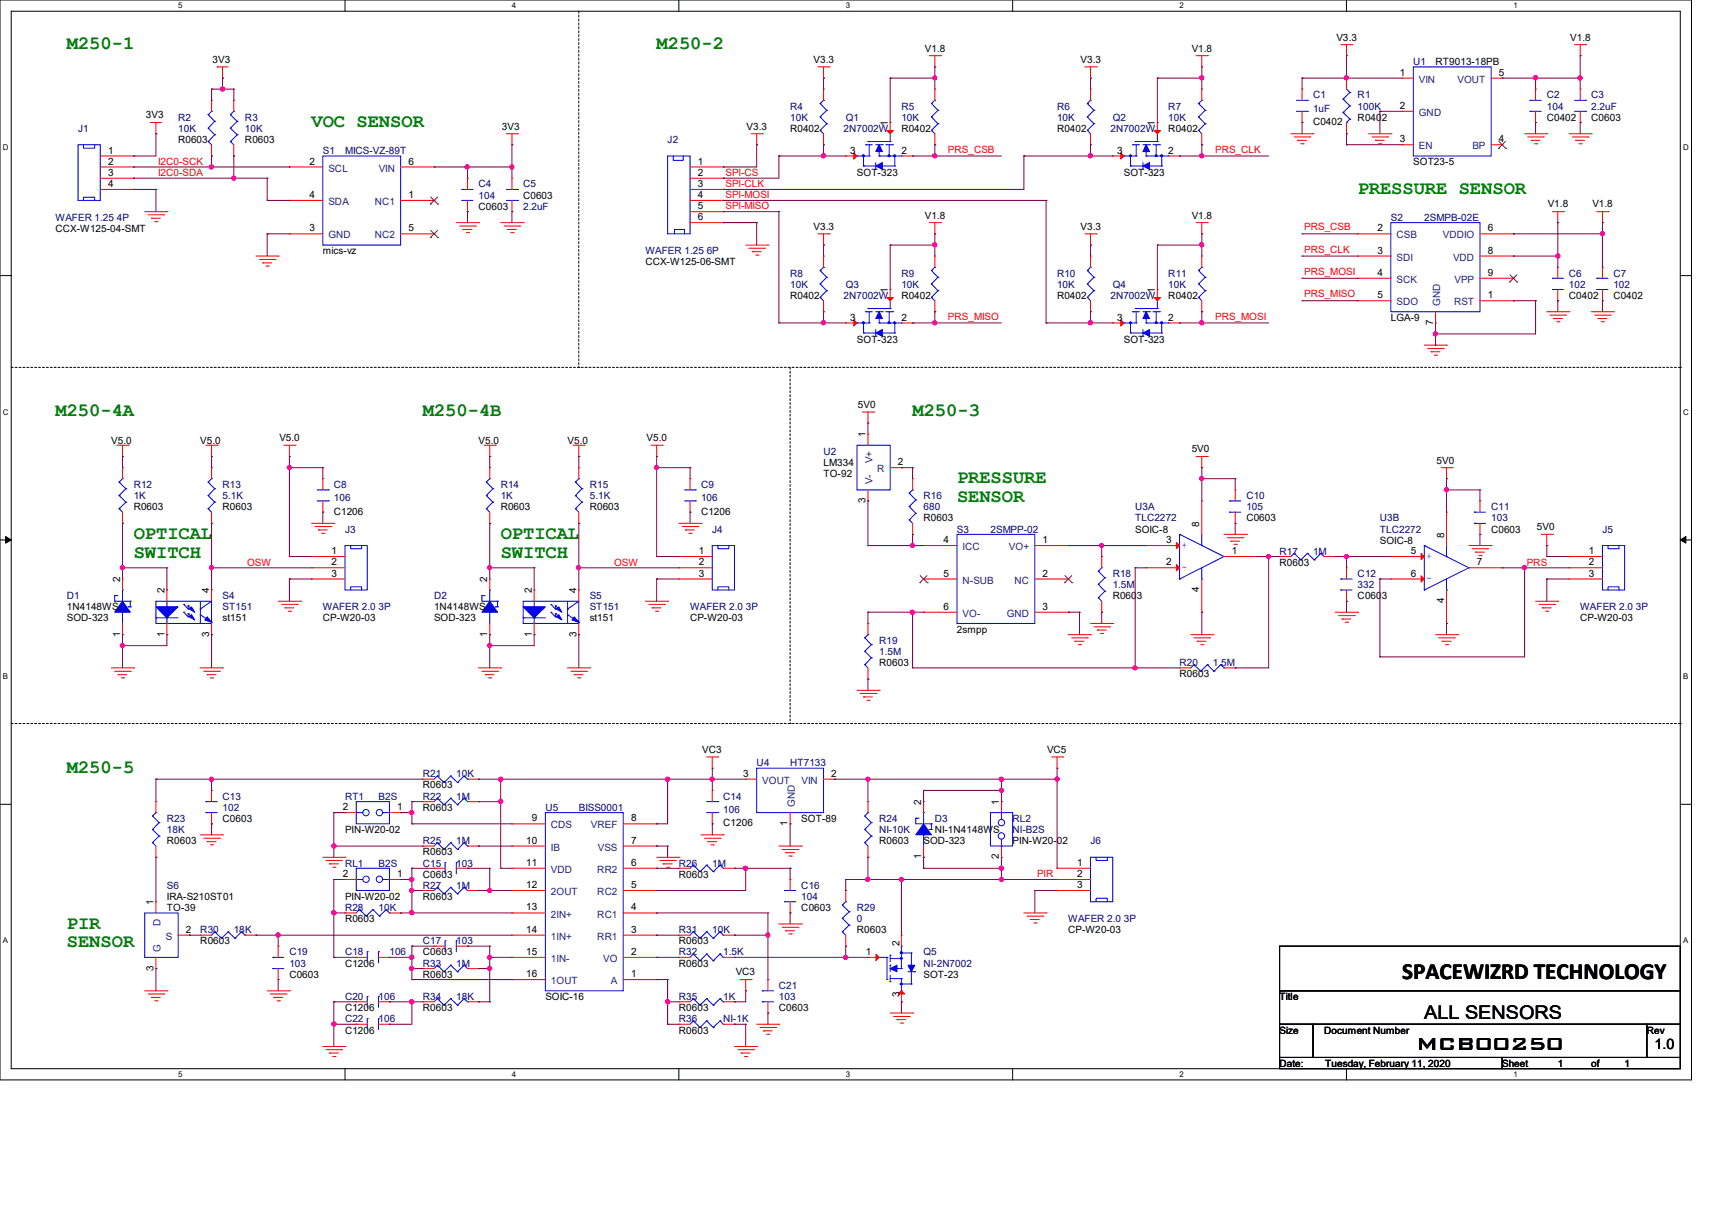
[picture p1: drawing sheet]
<svg xmlns="http://www.w3.org/2000/svg" width="297mm" height="210mm" viewBox="0 0 297 210" stroke-linecap="round" stroke-linejoin="round" font-family="sans-serif">
<defs><g id="words">
<g font-size="4">
<text x="243.2" y="169.8">SPACEWIZRD TECHNOLOGY</text>
<text x="245.7" y="182">MCB00250</text>
</g>
<g font-size="3.3" fill="#008000">
<text x="11.6" y="8.5">M250-1</text>
<text x="113.9" y="8.5">M250-2</text>
<text x="54.1" y="22">VOC SENSOR</text>
<text x="235.5" y="33.6">PRESSURE SENSOR</text>
<text x="9.7" y="72.2">M250-4A</text>
<text x="73.4" y="72.2">M250-4B</text>
<text x="158.3" y="72.2">M250-3</text>
<text x="166" y="83.8">PRESSURE</text>
<text x="166" y="87.1">SENSOR</text>
<text x="23.2" y="93.5">OPTICAL</text>
<text x="86.9" y="93.5">OPTICAL</text>
<text x="23.2" y="96.7">SWITCH</text>
<text x="86.9" y="96.7">SWITCH</text>
<text x="11.6" y="134">M250-5</text>
<text x="11.6" y="161">PIR</text>
<text x="11.6" y="164.3">SENSOR</text>
</g>
<text font-size="3.3" x="247.1" y="176.7">ALL SENSORS</text>
<text font-size="2.5" x="287.1" y="182">1.0</text>
<g font-size="1.7">
<text x="36.9" y="10.9">3V3</text>
<text x="141.1" y="10.9">V3.3</text>
<text x="160.4" y="9">V1.8</text>
<text x="187.4" y="10.9">V3.3</text>
<text x="206.8" y="9">V1.8</text>
<text x="231.9" y="7">V3.3</text>
<text x="249" y="11.3">RT9013-18PB</text>
<text x="272.4" y="7">V1.8</text>
<text x="242.9" y="13.1">1</text>
<text x="260" y="13.1">5</text>
<text x="25.3" y="20.5">3V3</text>
<text x="87.1" y="22.5">3V3</text>
<text x="129.5" y="22.5">V3.3</text>
<text x="137.1" y="22.9">R0402</text>
<text x="154" y="21.8" transform="rotate(-90 154 21.8)">1</text>
<text x="156.4" y="22.9">R0402</text>
<text x="183.4" y="22.9">R0402</text>
<text x="200.4" y="21.8" transform="rotate(-90 200.4 21.8)">1</text>
<text x="202.7" y="22.9">R0402</text>
<text x="227.8" y="21.7">C0402</text>
<text x="235.5" y="20.9">R0402</text>
<text x="242.9" y="18.9">2</text>
<text x="268.3" y="20.9">C0402</text>
<text x="276" y="20.9">C0603</text>
<text x="18.8" y="26.6">1</text>
<text x="18.8" y="28.5">2</text>
<text x="30.9" y="24.8">R0603</text>
<text x="42.5" y="24.8">R0603</text>
<text x="53.7" y="28.5">2</text>
<text x="70.9" y="28.5">6</text>
<text x="121.1" y="28.5">1</text>
<text x="147.5" y="26.7">3</text>
<text x="156.4" y="26.7">2</text>
<text x="193.8" y="26.7">3</text>
<text x="202.7" y="26.7">2</text>
<text x="242.9" y="24.7">3</text>
<text x="245.2" y="28.7">SOT23-5</text>
<text x="260" y="24.7">4</text>
<text x="18.8" y="30.5">3</text>
<text x="18.8" y="32.4">4</text>
<text x="53.7" y="34.3">4</text>
<text x="70.9" y="34.3">1</text>
<text x="90.8" y="34.5">C0603</text>
<text x="121.1" y="30.5">2</text>
<text x="121.1" y="32.4">3</text>
<text x="121.1" y="34.3">4</text>
<text x="148.7" y="30.6">SOT-323</text>
<text x="195" y="30.6">SOT-323</text>
<text x="268.5" y="36">V1.8</text>
<text x="276.3" y="36">V1.8</text>
<text x="9.7" y="40.2">CCX-W125-04-SMT</text>
<text x="53.7" y="40.1">3</text>
<text x="70.9" y="40.1">5</text>
<text x="83" y="36.4">C0603</text>
<text x="121.1" y="36.3">5</text>
<text x="121.1" y="38.2">6</text>
<text x="141.1" y="39.8">V3.3</text>
<text x="160.4" y="37.9">V1.8</text>
<text x="187.4" y="39.8">V3.3</text>
<text x="206.8" y="37.9">V1.8</text>
<text x="239" y="40.1">2</text>
<text x="258.1" y="40.1">6</text>
<text x="56" y="44.1">mics-vz</text>
<text x="112" y="46">CCX-W125-06-SMT</text>
<text x="239" y="47.8">4</text>
<text x="239" y="44">3</text>
<text x="258.1" y="44">8</text>
<text x="258.1" y="47.8">9</text>
<text x="137.1" y="51.8">R0402</text>
<text x="154" y="50.8" transform="rotate(-90 154 50.8)">1</text>
<text x="156.4" y="51.8">R0402</text>
<text x="183.4" y="51.8">R0402</text>
<text x="200.4" y="50.8" transform="rotate(-90 200.4 50.8)">1</text>
<text x="202.7" y="51.8">R0402</text>
<text x="239" y="51.7">5</text>
<text x="258.1" y="51.7">1</text>
<text x="272.2" y="51.8">C0402</text>
<text x="279.9" y="51.8">C0402</text>
<text x="147.5" y="55.7">3</text>
<text x="148.7" y="59.5">SOT-323</text>
<text x="156.4" y="55.7">2</text>
<text x="193.8" y="55.7">3</text>
<text x="195" y="59.5">SOT-323</text>
<text x="202.7" y="55.7">2</text>
<text x="241.3" y="55.7">LGA-9</text>
<text x="248.6" y="56.4" transform="rotate(-90 248.6 56.4)">7</text>
<text x="148.8" y="70.7">5V0</text>
<text x="19.3" y="76.9">V5.0</text>
<text x="34.8" y="76.9">V5.0</text>
<text x="48.5" y="76.5">V5.0</text>
<text x="83" y="76.9">V5.0</text>
<text x="98.5" y="76.9">V5.0</text>
<text x="112.2" y="76.5">V5.0</text>
<text x="150.2" y="75.9" transform="rotate(-90 150.2 75.9)">1</text>
<text x="142.9" y="80.8">LM334</text>
<text x="142.9" y="82.7">TO-92</text>
<text x="155.8" y="80.7">2</text>
<text x="206.8" y="78.4">5V0</text>
<text x="249.2" y="80.4">5V0</text>
<text x="23.2" y="88.5">R0603</text>
<text x="38.6" y="88.5">R0603</text>
<text x="57.9" y="89.3">C1206</text>
<text x="86.9" y="88.5">R0603</text>
<text x="102.3" y="88.5">R0603</text>
<text x="121.6" y="89.3">C1206</text>
<text x="150.2" y="87.3" transform="rotate(-90 150.2 87.3)">3</text>
<text x="160.2" y="90.4">R0603</text>
<text x="163.7" y="94.2">4</text>
<text x="180.9" y="94.2">1</text>
<text x="196.9" y="92.4">SOIC-8</text>
<text x="202.3" y="94.2">3</text>
<text x="208.1" y="91.3" transform="rotate(-90 208.1 91.3)">8</text>
<text x="216.2" y="90.4">C0603</text>
<text x="239.4" y="94.3">SOIC-8</text>
<text x="250.5" y="93.3" transform="rotate(-90 250.5 93.3)">8</text>
<text x="258.7" y="92.4">C0603</text>
<text x="266.6" y="91.9">5V0</text>
<text x="20.8" y="101" transform="rotate(-90 20.8 101)">2</text>
<text x="57.5" y="96.1">1</text>
<text x="57.5" y="98">2</text>
<text x="57.5" y="100">3</text>
<text x="84.5" y="101" transform="rotate(-90 84.5 101)">2</text>
<text x="121.2" y="96.1">1</text>
<text x="121.2" y="98">2</text>
<text x="121.2" y="100">3</text>
<text x="163.7" y="100">5</text>
<text x="180.9" y="100">2</text>
<text x="202.3" y="98">2</text>
<text x="213.7" y="96.1">1</text>
<text x="222" y="98.1">R0603</text>
<text x="244.8" y="96.1">5</text>
<text x="244.8" y="100">6</text>
<text x="256.2" y="98">7</text>
<text x="275.7" y="96.1">1</text>
<text x="275.7" y="98">2</text>
<text x="275.7" y="100">3</text>
<text x="11.6" y="105.9">1N4148WS</text>
<text x="11.6" y="107.8">SOD-323</text>
<text x="28.5" y="102.9" transform="rotate(-90 28.5 102.9)">2</text>
<text x="36.3" y="102.9" transform="rotate(-90 36.3 102.9)">4</text>
<text x="38.6" y="107.8">st151</text>
<text x="56" y="107.8">CP-W20-03</text>
<text x="75.3" y="105.9">1N4148WS</text>
<text x="75.3" y="107.8">SOD-323</text>
<text x="92.2" y="102.9" transform="rotate(-90 92.2 102.9)">2</text>
<text x="100" y="102.9" transform="rotate(-90 100 102.9)">4</text>
<text x="102.3" y="107.8">st151</text>
<text x="119.7" y="107.8">CP-W20-03</text>
<text x="163.7" y="105.7">6</text>
<text x="180.9" y="105.7">3</text>
<text x="193" y="103.9">R0603</text>
<text x="208.1" y="102.7" transform="rotate(-90 208.1 102.7)">4</text>
<text x="235.5" y="103.9">C0603</text>
<text x="250.5" y="104.6" transform="rotate(-90 250.5 104.6)">4</text>
<text x="274.1" y="107.8">CP-W20-03</text>
<text x="20.8" y="110.4" transform="rotate(-90 20.8 110.4)">1</text>
<text x="28.5" y="110.4" transform="rotate(-90 28.5 110.4)">1</text>
<text x="36.3" y="110.4" transform="rotate(-90 36.3 110.4)">3</text>
<text x="84.5" y="110.4" transform="rotate(-90 84.5 110.4)">1</text>
<text x="92.2" y="110.4" transform="rotate(-90 92.2 110.4)">1</text>
<text x="100" y="110.4" transform="rotate(-90 100 110.4)">3</text>
<text x="166" y="109.7">2smpp</text>
<text x="152.5" y="115.5">R0603</text>
<text x="204.6" y="117.4">R0603</text>
<text x="121.8" y="130.6">VC3</text>
<text x="181.6" y="130.6">VC5</text>
<text x="73.4" y="136.7">R0603</text>
<text x="128.9" y="134.7">3</text>
<text x="144.2" y="134.7">2</text>
<text x="38.6" y="142.5">C0603</text>
<text x="59.5" y="140.5">2</text>
<text x="68.9" y="140.5">1</text>
<text x="73.4" y="140.6">R0603</text>
<text x="92.3" y="142.4">9</text>
<text x="109.5" y="142.4">8</text>
<text x="125.5" y="143.3">C1206</text>
<text x="136.6" y="143.3" transform="rotate(-90 136.6 143.3)">1</text>
<text x="139" y="142.5">SOT-89</text>
<text x="159.8" y="139.6" transform="rotate(-90 159.8 139.6)">2</text>
<text x="173.3" y="139.6" transform="rotate(-90 173.3 139.6)">1</text>
<text x="29" y="146.4">R0603</text>
<text x="59.9" y="144.5">PIN-W20-02</text>
<text x="73.4" y="148.3">R0603</text>
<text x="91.3" y="146.3">10</text>
<text x="109.5" y="146.3">7</text>
<text x="152.5" y="146.4">R0603</text>
<text x="159.8" y="149.1" transform="rotate(-90 159.8 149.1)">1</text>
<text x="160.2" y="146.4">SOD-323</text>
<text x="162.2" y="144.5">NI-1N4148WS</text>
<text x="173.3" y="149.1" transform="rotate(-90 173.3 149.1)">2</text>
<text x="175.7" y="146.4">PIN-W20-02</text>
<text x="59.5" y="152.1">2</text>
<text x="68.9" y="152.1">1</text>
<text x="73.4" y="152.2">C0603</text>
<text x="91.3" y="150.2">11</text>
<text x="91.3" y="154">12</text>
<text x="109.5" y="150.2">6</text>
<text x="109.5" y="154">5</text>
<text x="117.8" y="152.2">R0603</text>
<text x="186.9" y="150.2">1</text>
<text x="186.9" y="152.1">2</text>
<text x="186.9" y="154">3</text>
<text x="26.6" y="157" transform="rotate(-90 26.6 157)">1</text>
<text x="29" y="156">IRA-S210ST01</text>
<text x="29" y="158">TO-39</text>
<text x="32.3" y="161.8">2</text>
<text x="59.9" y="159.9">R0603</text>
<text x="59.9" y="156">PIN-W20-02</text>
<text x="73.4" y="156">R0603</text>
<text x="91.3" y="161.8">14</text>
<text x="91.3" y="157.9">13</text>
<text x="109.5" y="161.8">3</text>
<text x="109.5" y="157.9">4</text>
<text x="139" y="158">C0603</text>
<text x="148.7" y="161.8">R0603</text>
<text x="185.3" y="161.8">CP-W20-03</text>
<text x="34.8" y="163.8">R0603</text>
<text x="59.9" y="167.6">C1206</text>
<text x="73.4" y="165.7">C0603</text>
<text x="91.3" y="165.6">15</text>
<text x="109.5" y="165.6">2</text>
<text x="117.8" y="163.8">R0603</text>
<text x="117.8" y="167.6">R0603</text>
<text x="150.2" y="165.6">1</text>
<text x="156" y="164.1" transform="rotate(-90 156 164.1)">2</text>
<text x="26.6" y="168.4" transform="rotate(-90 26.6 168.4)">3</text>
<text x="50.2" y="169.6">C0603</text>
<text x="73.4" y="169.6">R0603</text>
<text x="91.3" y="169.5">16</text>
<text x="94.6" y="173.4">SOIC-16</text>
<text x="109.5" y="169.5">1</text>
<text x="127.6" y="169.2">VC3</text>
<text x="156" y="173" transform="rotate(-90 156 173)">3</text>
<text x="160.2" y="169.6">SOT-23</text>
<text x="222" y="173.4">Title</text>
<text x="59.9" y="179.2">C1206</text>
<text x="59.9" y="175.3">C1206</text>
<text x="73.4" y="175.3">R0603</text>
<text x="117.8" y="175.3">R0603</text>
<text x="117.8" y="179.2">R0603</text>
<text x="135.1" y="175.3">C0603</text>
<text x="222" y="179.2">Size</text>
<text x="229.7" y="179.2">Document Number</text>
<text x="285.7" y="179.2">Rev</text>
<text x="222" y="185">Date:</text>
<text x="229.9" y="185">Tuesday, February 11, 2020</text>
<text x="260.6" y="185">Sheet</text>
<text x="270.2" y="185">1</text>
<text x="276" y="185">of</text>
<text x="281.8" y="185">1</text>
</g>
<g font-size="1.7" fill="#000080">
<text x="245.2" y="11.3">U1</text>
<text x="227.8" y="17.1">C1</text>
<text x="235.5" y="17.1">R1</text>
<text x="268.3" y="17.1">C2</text>
<text x="276" y="17.1">C3</text>
<text x="13.5" y="22.9">J1</text>
<text x="30.9" y="20.9">R2</text>
<text x="30.9" y="22.9">10K</text>
<text x="42.5" y="20.9">R3</text>
<text x="42.5" y="22.9">10K</text>
<text x="137.1" y="19">R4</text>
<text x="137.1" y="20.9">10K</text>
<text x="146.3" y="22.9">2N7002W</text>
<text x="146.7" y="20.9">Q1</text>
<text x="156.4" y="19">R5</text>
<text x="156.4" y="20.9">10K</text>
<text x="183.4" y="19">R6</text>
<text x="183.4" y="20.9">10K</text>
<text x="192.7" y="22.9">2N7002W</text>
<text x="193" y="20.9">Q2</text>
<text x="202.7" y="19">R7</text>
<text x="202.7" y="20.9">10K</text>
<text x="227.8" y="19.4">1uF</text>
<text x="235.5" y="19">100K</text>
<text x="268.3" y="19">104</text>
<text x="276" y="19">2.2uF</text>
<text x="56" y="26.7">S1</text>
<text x="59.9" y="26.7">MICS-VZ-89T</text>
<text x="115.8" y="24.8">J2</text>
<text x="83" y="32.5">C4</text>
<text x="83" y="34.5">104</text>
<text x="90.8" y="32.5">C5</text>
<text x="9.7" y="38.3">WAFER 1.25 4P</text>
<text x="90.8" y="36.4">2.2uF</text>
<text x="241.3" y="38.3">S2</text>
<text x="247.1" y="38.3">2SMPB-02E</text>
<text x="112" y="44.1">WAFER 1.25 6P</text>
<text x="137.1" y="48">R8</text>
<text x="156.4" y="48">R9</text>
<text x="183.4" y="48">R10</text>
<text x="202.7" y="48">R11</text>
<text x="272.2" y="48">C6</text>
<text x="279.9" y="48">C7</text>
<text x="137.1" y="49.9">10K</text>
<text x="146.3" y="51.8">2N7002W</text>
<text x="146.7" y="49.9">Q3</text>
<text x="156.4" y="49.9">10K</text>
<text x="183.4" y="49.9">10K</text>
<text x="192.7" y="51.8">2N7002W</text>
<text x="193" y="49.9">Q4</text>
<text x="202.7" y="49.9">10K</text>
<text x="272.2" y="49.9">102</text>
<text x="279.9" y="49.9">102</text>
<text x="142.9" y="78.8">U2</text>
<text x="23.2" y="84.6">R12</text>
<text x="23.2" y="86.6">1K</text>
<text x="38.6" y="84.6">R13</text>
<text x="38.6" y="86.6">5.1K</text>
<text x="57.9" y="84.6">C8</text>
<text x="57.9" y="87">106</text>
<text x="86.9" y="84.6">R14</text>
<text x="86.9" y="86.6">1K</text>
<text x="102.3" y="84.6">R15</text>
<text x="102.3" y="86.6">5.1K</text>
<text x="121.6" y="84.6">C9</text>
<text x="121.6" y="87">106</text>
<text x="160.2" y="86.6">R16</text>
<text x="160.2" y="88.5">680</text>
<text x="196.9" y="88.5">U3A</text>
<text x="216.2" y="86.6">C10</text>
<text x="216.2" y="88.5">105</text>
<text x="258.7" y="88.5">C11</text>
<text x="59.9" y="92.4">J3</text>
<text x="123.6" y="92.4">J4</text>
<text x="166" y="92.4">S3</text>
<text x="171.8" y="92.4">2SMPP-02</text>
<text x="196.9" y="90.4">TLC2272</text>
<text x="239.4" y="90.4">U3B</text>
<text x="239.4" y="92.4">TLC2272</text>
<text x="258.7" y="90.4">103</text>
<text x="278" y="92.4">J5</text>
<text x="193" y="100.1">R18</text>
<text x="222" y="96.2">R17</text>
<text x="227.8" y="96.2">1M</text>
<text x="235.5" y="100.1">C12</text>
<text x="11.6" y="103.9">D1</text>
<text x="38.6" y="103.9">S4</text>
<text x="38.6" y="105.9">ST151</text>
<text x="56" y="105.9">WAFER 2.0 3P</text>
<text x="75.3" y="103.9">D2</text>
<text x="102.3" y="103.9">S5</text>
<text x="102.3" y="105.9">ST151</text>
<text x="119.7" y="105.9">WAFER 2.0 3P</text>
<text x="193" y="102">1.5M</text>
<text x="235.5" y="102">332</text>
<text x="274.1" y="105.9">WAFER 2.0 3P</text>
<text x="152.5" y="111.7">R19</text>
<text x="152.5" y="113.6">1.5M</text>
<text x="204.6" y="115.5">R20</text>
<text x="210.4" y="115.5">1.5M</text>
<text x="73.4" y="134.8">R21</text>
<text x="79.2" y="134.8">10K</text>
<text x="131.3" y="132.9">U4</text>
<text x="137.1" y="132.9">HT7133</text>
<text x="29" y="142.5">R23</text>
<text x="38.6" y="138.7">C13</text>
<text x="38.6" y="140.6">102</text>
<text x="59.9" y="138.7">RT1</text>
<text x="65.7" y="138.7">B2S</text>
<text x="73.4" y="138.7">R22</text>
<text x="79.2" y="138.7">1M</text>
<text x="94.6" y="140.6">U5</text>
<text x="100.4" y="140.6">BISS0001</text>
<text x="125.5" y="138.7">C14</text>
<text x="125.5" y="141">106</text>
<text x="152.5" y="142.5">R24</text>
<text x="162.2" y="142.5">D3</text>
<text x="175.7" y="142.5">RL2</text>
<text x="29" y="144.5">18K</text>
<text x="73.4" y="146.4">R25</text>
<text x="79.2" y="146.4">1M</text>
<text x="152.5" y="144.5">NI-10K</text>
<text x="175.7" y="144.5">NI-B2S</text>
<text x="189.2" y="146.4">J6</text>
<text x="29" y="154.1">S6</text>
<text x="59.9" y="150.3">RL1</text>
<text x="65.7" y="150.3">B2S</text>
<text x="73.4" y="150.3">C15</text>
<text x="73.4" y="154.1">R27</text>
<text x="79.2" y="150.3">103</text>
<text x="79.2" y="154.1">1M</text>
<text x="117.8" y="150.3">R26</text>
<text x="123.6" y="150.3">1M</text>
<text x="139" y="154.1">C16</text>
<text x="34.8" y="161.8">R30</text>
<text x="40.6" y="161.8">18K</text>
<text x="59.9" y="158">R28</text>
<text x="65.7" y="158">10K</text>
<text x="117.8" y="161.8">R31</text>
<text x="123.6" y="161.8">10K</text>
<text x="139" y="156">104</text>
<text x="148.7" y="158">R29</text>
<text x="148.7" y="159.9">0</text>
<text x="185.3" y="159.9">WAFER 2.0 3P</text>
<text x="50.2" y="165.7">C19</text>
<text x="50.2" y="167.6">103</text>
<text x="59.9" y="165.7">C18</text>
<text x="67.6" y="165.7">106</text>
<text x="73.4" y="167.6">R33</text>
<text x="73.4" y="163.8">C17</text>
<text x="79.2" y="167.6">1M</text>
<text x="79.2" y="163.8">103</text>
<text x="117.8" y="165.7">R32</text>
<text x="125.5" y="165.7">1.5K</text>
<text x="160.2" y="165.7">Q5</text>
<text x="160.2" y="167.6">NI-2N7002</text>
<text x="59.9" y="173.4">C20</text>
<text x="65.7" y="173.4">106</text>
<text x="73.4" y="173.4">R34</text>
<text x="79.2" y="173.4">18K</text>
<text x="117.8" y="173.4">R35</text>
<text x="125.5" y="173.4">1K</text>
<text x="135.1" y="171.5">C21</text>
<text x="135.1" y="173.4">103</text>
<text x="59.9" y="177.3">C22</text>
<text x="65.7" y="177.3">106</text>
<text x="117.8" y="177.3">R36</text>
<text x="125.5" y="177.3">NI-1K</text>
</g>
<g font-size="1.7" fill="#004080">
<text x="246.2" y="14.4">VIN</text>
<text x="252.9" y="14.4">VOUT</text>
<text x="246.2" y="20.1">GND</text>
<text x="57" y="29.8">SCL</text>
<text x="65.7" y="29.8">VIN</text>
<text x="246.2" y="25.9">EN</text>
<text x="255.4" y="25.9">BP</text>
<text x="57" y="35.6">SDA</text>
<text x="65" y="35.6">NC1</text>
<text x="57" y="41.4">GND</text>
<text x="65" y="41.4">NC2</text>
<text x="242.3" y="41.4">CSB</text>
<text x="250.3" y="41.4">VDDIO</text>
<text x="242.3" y="45.2">SDI</text>
<text x="252.1" y="45.2">VDD</text>
<text x="242.3" y="53">SDO</text>
<text x="242.3" y="49.1">SCK</text>
<text x="249.8" y="53.1" transform="rotate(-90 249.8 53.1)">GND</text>
<text x="252.3" y="53">RST</text>
<text x="252.3" y="49.1">VPP</text>
<text x="151.4" y="84" transform="rotate(-90 151.4 84)">V-</text>
<text x="151.4" y="80.3" transform="rotate(-90 151.4 80.3)">V+</text>
<text x="152.2" y="81.9">R</text>
<text x="167" y="95.4">ICC</text>
<text x="175" y="95.4">VO+</text>
<text x="167" y="101.2">N-SUB</text>
<text x="176" y="101.2">NC</text>
<text x="167" y="107">VO-</text>
<text x="174.7" y="107">GND</text>
<text x="132.2" y="135.9">VOUT</text>
<text x="139.1" y="135.9">VIN</text>
<text x="95.6" y="143.7">CDS</text>
<text x="102.5" y="143.7">VREF</text>
<text x="137.9" y="140" transform="rotate(-90 137.9 140)">GND</text>
<text x="95.6" y="147.5">IB</text>
<text x="103.7" y="147.5">VSS</text>
<text x="95.6" y="151.4">VDD</text>
<text x="95.6" y="155.2">2OUT</text>
<text x="103.6" y="151.4">RR2</text>
<text x="103.6" y="155.2">RC2</text>
<text x="27.9" y="160.5" transform="rotate(-90 27.9 160.5)">D</text>
<text x="95.6" y="159.1">2IN+</text>
<text x="103.6" y="159.1">RC1</text>
<text x="27.9" y="165.1" transform="rotate(-90 27.9 165.1)">G</text>
<text x="28.8" y="163">S</text>
<text x="95.6" y="166.8">1IN-</text>
<text x="95.6" y="163">1IN+</text>
<text x="103.6" y="163">RR1</text>
<text x="104.6" y="166.8">VO</text>
<text x="95.6" y="170.7">1OUT</text>
<text x="106" y="170.7">A</text>
</g>
<g font-size="1.7" fill="#f00">
<text x="27.4" y="28.6">I2C0-SCK</text>
<text x="164.5" y="26.5">PRS_CSB</text>
<text x="210.8" y="26.5">PRS_CLK</text>
<text x="27.4" y="30.5">I2C0-SDA</text>
<text x="125.9" y="30.5">SPI-CS</text>
<text x="125.9" y="32.5">SPI-CLK</text>
<text x="125.9" y="34.4">SPI-MOSI</text>
<text x="125.9" y="36.3">SPI-MISO</text>
<text x="226.3" y="40">PRS_CSB</text>
<text x="226.3" y="43.8">PRS_CLK</text>
<text x="226.3" y="47.7">PRS_MOSI</text>
<text x="226.3" y="51.6">PRS_MISO</text>
<text x="164.5" y="55.4">PRS_MISO</text>
<text x="210.8" y="55.4">PRS_MOSI</text>
<text x="42.9" y="98.1">OSW</text>
<text x="106.5" y="98.1">OSW</text>
<text x="264.9" y="98.1">PRS</text>
<text x="179.9" y="152.1">PIR</text>
</g>
<g font-size="1.7" fill="#00f">
<text x="205" y="95">+</text>
<text x="205" y="98.9">-</text>
<text x="247.5" y="100.8">-</text>
<text x="247.5" y="97">+</text>
</g>
<g font-size="1.4">
<text x="30.9" y="1.4">5</text>
<text x="88.8" y="1.4">4</text>
<text x="146.7" y="1.4">3</text>
<text x="204.6" y="1.4">2</text>
<text x="262.6" y="1.4">1</text>
<text x=".5" y="26.1">D</text>
<text x="292" y="26.1">D</text>
<text x=".5" y="71.9">C</text>
<text x="292" y="71.9">C</text>
<text x=".5" y="117.8">B</text>
<text x="292" y="117.8">B</text>
<text x=".5" y="163.6">A</text>
<text x="292" y="163.6">A</text>
<text x="30.9" y="186.8">5</text>
<text x="88.8" y="186.8">4</text>
<text x="146.7" y="186.8">3</text>
<text x="204.6" y="186.8">2</text>
<text x="262.6" y="186.8">1</text>
</g>
</g></defs>
<path d="M0 0h293.5v187.3h-293.5zM1.9 1.9h289.6v183.4h-289.6z" fill="none" stroke="#000" stroke-width=".17"/>
<g fill="#fff">
<path d="M30.9 .2h.8v1.5h-.8z"/>
<path d="M30.9 185.5h.8v1.6h-.8z"/>
</g>
<path d="M59.9 0v1.9M59.9 185.3v2" fill="none" stroke="#000" stroke-width=".17"/>
<g fill="#fff">
<path d="M88.8 .2h.8v1.5h-.8z"/>
<path d="M88.8 185.5h.8v1.6h-.8z"/>
</g>
<path d="M117.8 0v1.9M117.8 185.3v2" fill="none" stroke="#000" stroke-width=".17"/>
<g fill="#fff">
<path d="M146.7 .2h.8v1.5h-.8z"/>
<path d="M146.7 185.5h.8v1.6h-.8z"/>
</g>
<path d="M175.7 0v1.9M175.7 185.3v2" fill="none" stroke="#000" stroke-width=".17"/>
<g fill="#fff">
<path d="M204.6 .2h.8v1.5h-.8z"/>
<path d="M204.6 185.5h.8v1.6h-.8z"/>
</g>
<path d="M233.6 0v1.9M233.6 185.3v2" fill="none" stroke="#000" stroke-width=".17"/>
<g fill="#fff">
<path d="M262.6 .2h.7v1.5h-.7z"/>
<path d="M262.6 185.5h.7v1.6h-.7z"/>
<path d="M.5 24.8h1v1.6h-1z"/>
<path d="M292 24.8h1v1.6h-1z"/>
<path d="M.5 70.7h1v1.5h-1z"/>
<path d="M292 70.7h1v1.5h-1z"/>
</g>
<path d="M0 47.8h1.9M291.5 47.8h2" fill="none" stroke="#000" stroke-width=".17"/>
<g fill="#fff">
<path d="M.5 116.5h.9v1.6h-.9z"/>
<path d="M292 116.5h.9v1.6h-.9z"/>
</g>
<path d="M0 93.6h1.9M291.5 93.6h2" fill="none" stroke="#000" stroke-width=".17"/>
<path d="M1 93l.9 .6-.9 .6zM291.5 93.6l1-.6v1.2z" fill="#000" stroke="#000" stroke-width=".17"/>
<g fill="#fff">
<path d="M.5 162.4h.9v1.5h-.9z"/>
<path d="M292 162.4h.9v1.5h-.9z"/>
</g>
<path d="M0 139.5h1.9M291.5 139.5h2M222 164.1h69.5v7.7h-69.5zM222 171.8h69.5v5.8h-69.5zM222 177.6h5.8v5.8h-5.8zM227.8 177.6h57.9v5.8h-57.9zM285.7 177.6h5.8v5.8h-5.8zM222 183.4h38.6v1.9h-38.6zM260.6 183.4h30.9v1.9h-30.9z" fill="none" stroke="#000" stroke-width=".17"/>
<path d="M100.4 1.9v61.8M1.9 63.7h289.6M100.4 63.7h.1M137.1 63.7v61.8M291.5 63.7h.1M1.9 125.5h289.6M137.1 125.5h.1M291.5 125.5h.1" fill="none" stroke="#000" stroke-width=".17" stroke-dasharray=".3"/>
<g fill="none" stroke="#f00" stroke-width=".17">
<path d="M36.7 17.4h.1M36.7 17.4v1.9M37.7 11.6h.1M37.7 11.6h1.9M38.6 13.5h.1M38.6 11.6v1.9M40.6 17.4h.1M40.6 17.4v1.9M141.9 11.6h1.9M142.9 13.5h.1M142.9 15.5h.1M142.9 11.6v1.9"/>
<path d="M142.9 15.5v1.9M143.8 11.6h.1M161.2 9.7h2M162.2 11.6h.1M162.2 15.5h.1M162.2 9.7v1.9M162.2 15.5v1.9M163.2 9.7h.1M188.2 11.6h2M189.2 13.5h.1M189.2 15.5h.1M189.2 11.6v1.9"/>
<path d="M189.2 15.5v1.9M190.2 11.6h.1M207.5 9.7h2M208.5 11.6h.1M208.5 15.5h.1M208.5 9.7v1.9M208.5 15.5v1.9M209.5 9.7h.1M225.9 15.5h.1M225.9 15.5v1.9M225.9 19.3v2M232.6 7.7h2"/>
<path d="M233.6 9.7h.1M233.6 13.5h.1M233.6 7.7v2M233.6 13.5v2M234.6 7.7h.1M243.2 19.3h.1M243.2 13.5h.1M243.2 19.3h2M243.2 13.5h2M258.7 13.5h1.9M260.6 13.5h.1M266.4 15.5h.1"/>
<path d="M266.4 15.5v1.9M266.4 19.3v2M273.2 7.7h1.9M274.2 9.7h.1M274.2 15.5h.1M274.2 7.7v2M274.2 15.5v1.9M274.2 19.3v2M275.1 7.7h.1M17.4 29h5.8M17.4 30.9h5.8M17.4 32.9h5.8"/>
<path d="M17.4 27.1h5.8M23.2 27.1h.1M23.2 29h.1M23.2 30.9h.1M23.2 32.9h.1M25.1 36.7h3.9M25.7 37.3h2.7M26.1 21.3h.1M26.1 21.3h1.9M26.3 37.8h.1M26.3 37.8h1.5M26.8 38.4h.4"/>
<path d="M27.1 23.2h.1M27.1 21.3v1.9M27.2 38.4h.1M28.4 37.3h.1M29 36.7h.1M36.7 27.1h.1M36.7 25.1v2M40.6 27.1h.1M40.6 25.1v2M50.2 34.8h.1M50.2 29h.1M50.2 29h5.8"/>
<path d="M50.2 34.8h5.8M69.5 29h5.8M69.5 34.8h5.8M75.3 29h.1M75.3 34.8h.1M79.2 38.6h3.8M79.8 39.2h2.7M80.3 39.8h.1M80.3 39.8h1.6M81.1 36.7h.1M81.1 30.9h.1M81.1 30.9v2"/>
<path d="M81.1 34.8v1.9M82.5 39.2h.1M83 38.6h.1M86.9 38.6h3.9M87.5 39.2h2.7M87.8 23.2h2M88.1 39.8h.1M88.1 39.8h1.5M88.8 25.1h.1M88.8 36.7h.1M88.8 30.9h.1M88.8 23.2v1.9"/>
<path d="M88.8 30.9v2M88.8 34.8v1.9M89.8 23.2h.1M90.2 39.2h.1M90.8 38.6h.1M119.7 38.6h5.8M119.7 36.7h5.8M119.7 29h5.8M119.7 34.8h5.8M119.7 30.9h5.8M119.7 32.9h5.8M125.5 29h.1"/>
<path d="M125.5 30.9h.1M125.5 32.9h.1M125.5 34.8h.1M125.5 36.7h.1M125.5 38.6h.1M130.3 23.2h1.9M131.3 25.1h.1M131.3 23.2v1.9M132.2 23.2h.1M142.9 25.1h.1M142.9 23.2v1.9M146.7 27.1h.1"/>
<path d="M146.7 27.1h2M154.4 21.3h.1M154.4 21.3v1.9M156.4 27.1h1.9M158.3 27.1h.1M161.2 38.6h2M162.2 25.1h.1M162.2 23.2v1.9M162.2 38.6v2M163.2 38.6h.1M189.2 25.1h.1M189.2 23.2v1.9"/>
<path d="M193 27.1h.1M193 27.1h2M200.8 21.3h.1M200.8 21.3v1.9M202.7 27.1h1.9M204.6 27.1h.1M207.5 38.6h2M208.5 25.1h.1M208.5 23.2v1.9M208.5 38.6v2M209.5 38.6h.1M223.9 23.2h3.9"/>
<path d="M224.5 23.7h2.7M225.1 24.3h.1M225.1 24.3h1.6M225.7 24.9h.4M225.9 21.3h.1M226.1 24.9h.1M227.2 23.7h.1M227.8 23.2h.1M233.6 23.2h.1M233.6 21.3v1.9M237.4 23.2h3.9M238 23.7h2.7"/>
<path d="M238.6 24.3h.1M238.6 24.3h1.6M239.2 24.9h.4M239.6 24.9h.1M240.7 23.7h.1M241.3 23.2h.1M243.2 25.1h.1M243.2 25.1h2M258.7 25.1h1.9M260.6 25.1h.1M264.5 23.2h3.9M265 23.7h2.8"/>
<path d="M265.6 24.3h.1M265.6 24.3h1.6M266.2 24.9h.4M266.4 21.3h.1M266.6 24.9h.1M267.8 23.7h.1M268.4 23.2h.1M269.3 36.7h1.9M270.3 38.6h.1M270.3 36.7v1.9M271.2 36.7h.1M272.2 23.2h3.9"/>
<path d="M272.8 23.7h2.7M273.3 24.3h.1M273.3 24.3h1.6M273.9 24.9h.4M274.2 21.3h.1M274.3 24.9h.1M275.5 23.7h.1M276.1 23.2h.1M277 36.7h2M278 38.6h.1M278 36.7v1.9M279 36.7h.1"/>
<path d="M44.4 44.4h3.9M45 45h2.7M45.6 45.6h.1M45.6 45.6h1.5M46.1 46.1h.4M46.5 46.1h.1M47.7 45h.1M48.3 44.4h.1M50.2 40.6h.1M50.2 40.6h5.8M69.5 40.6h5.8M75.3 40.6h.1"/>
<path d="M80.9 40.3h.4M81.3 40.3h.1M88.6 40.3h.4M89 40.3h.1M129.4 42.5h3.8M129.9 43.1h2.7M130.5 43.6h.1M130.5 43.6h1.5M131.1 44.2h.4M131.5 44.2h.1M132.6 43.1h.1M133.2 42.5h.1"/>
<path d="M141.9 40.6h1.9M142.9 42.5h.1M142.9 54.1h.1M142.9 44.4h.1M142.9 40.6v1.9M142.9 44.4v2M142.9 52.2v1.9M143.8 40.6h.1M146.7 56h.1M146.7 56h2M154.4 50.2h.1M154.4 50.2v2"/>
<path d="M156.4 56h1.9M158.3 56h.1M162.2 40.6h.1M162.2 54.1h.1M162.2 44.4h.1M162.2 44.4v2M162.2 52.2v1.9M188.2 40.6h2M189.2 42.5h.1M189.2 54.1h.1M189.2 44.4h.1M189.2 40.6v1.9"/>
<path d="M189.2 44.4v2M189.2 52.2v1.9M190.2 40.6h.1M193 56h.1M193 56h2M200.8 50.2h.1M200.8 50.2v2M202.7 56h1.9M204.6 56h.1M208.5 40.6h.1M208.5 54.1h.1M208.5 44.4h.1"/>
<path d="M208.5 44.4v2M208.5 52.2v1.9M235.5 52.2h.1M235.5 48.3h.1M235.5 40.6h.1M235.5 44.4h.1M235.5 40.6h5.8M235.5 44.4h5.8M235.5 52.2h5.8M235.5 48.3h5.8M247.1 59.9h3.9M249 56h.1"/>
<path d="M249 54.1v1.9M251 59.9h.1M256.8 40.6h5.8M256.8 44.4h5.8M256.8 52.2h5.8M256.8 48.3h5.8M262.6 40.6h.1M262.6 44.4h.1M262.6 52.2h.1M262.6 48.3h.1M268.4 54.1h3.8M268.9 54.7h2.7"/>
<path d="M269.5 55.2h.1M269.5 55.2h1.6M270.1 55.8h.4M270.3 52.2h.1M270.3 46.4h.1M270.3 46.4v1.9M270.3 50.2v2M270.5 55.8h.1M271.6 54.7h.1M272.2 54.1h.1M276.1 54.1h3.8M276.6 54.7h2.8"/>
<path d="M277.2 55.2h.1M277.2 55.2h1.6M277.8 55.8h.4M278 52.2h.1M278 46.4h.1M278 46.4v1.9M278 50.2v2M278.2 55.8h.1M279.4 54.7h.1M279.9 54.1h.1M20.3 77.2h1.9M21.3 79.2h.1"/>
<path d="M21.3 77.2v2M22.2 77.2h.1M35.7 77.2h2M36.7 79.2h.1M36.7 77.2v2M37.7 77.2h.1M49.2 77.2h2M50.2 79.2h.1M50.2 77.2v2M51.2 77.2h.1M84 77.2h1.9M85 79.2h.1"/>
<path d="M85 77.2v2M85.9 77.2h.1M99.4 77.2h1.9M100.4 79.2h.1M100.4 77.2v2M101.3 77.2h.1M112.9 77.2h2M113.9 79.2h.1M113.9 77.2v2M114.9 77.2h.1M149.6 71.5h2M150.6 73.4h.1"/>
<path d="M150.6 75.3h.1M150.6 71.5v1.9M150.6 75.3v1.9M151.6 71.5h.1M207.5 79.2h2M208.5 79.2v1.9M209.5 79.2h.1M247.7 60.5h2.7M248.3 61h.1M248.3 61h1.5M248.8 61.6h.4M249.2 61.6h.1"/>
<path d="M250.4 60.5h.1M21.3 90.8h.1M21.3 81.1h.1M21.3 81.1v1.9M21.3 88.8v2M36.7 90.8h.1M36.7 81.1h.1M36.7 81.1v1.9M36.7 88.8v2M54.1 96.5h.1M54.1 98.5h.1M54.1 90.8h3.8"/>
<path d="M54.1 96.5h5.8M54.1 98.5h5.8M54.7 91.3h2.7M55.2 91.9h.1M55.2 91.9h1.6M55.8 92.5h.4M56 88.8h.1M56 83h.1M56 83v2M56 86.9v1.9M56.2 92.5h.1M57.4 91.3h.1"/>
<path d="M57.9 90.8h.1M85 90.8h.1M85 81.1h.1M85 81.1v1.9M85 88.8v2M100.4 90.8h.1M100.4 81.1h.1M100.4 81.1v1.9M100.4 88.8v2M117.8 96.5h.1M117.8 98.5h.1M117.8 90.8h3.8"/>
<path d="M117.8 96.5h5.8M117.8 98.5h5.8M118.4 91.3h2.7M118.9 91.9h.1M118.9 91.9h1.6M119.5 92.5h.4M119.7 88.8h.1M119.7 83h.1M119.7 83v2M119.7 86.9v1.9M119.9 92.5h.1M121.1 91.3h.1"/>
<path d="M121.6 90.8h.1M150.6 86.9h.1M150.6 85v1.9M154.4 81.1h2M156.4 81.1h.1M158.3 92.7h.1M158.3 83h.1M158.3 83v2M158.3 90.8v1.9M160.2 94.6h.1M160.2 94.6h5.8M179.5 94.6h5.8"/>
<path d="M185.3 94.6h.1M191.1 96.5h.1M191.1 96.5v2M198.8 94.6h.1M198.8 98.5h.1M198.8 94.6h5.8M198.8 98.5h5.8M208.5 81.1h.1M208.5 86.9h.1M208.5 86.9v5.8M212.3 92.7h3.9M212.3 96.5h5.8"/>
<path d="M212.9 93.3h2.7M213.5 93.9h.1M213.5 93.9h1.6M214.1 94.4h.4M214.3 90.8h.1M214.3 85h.1M214.3 85v1.9M214.3 88.8v2M214.5 94.4h.1M215.6 93.3h.1M216.2 92.7h.1M218.1 96.5h.1"/>
<path d="M222 96.5h.1M222 96.5h1.9M229.7 96.5h1.9M231.6 96.5h.1M233.6 98.5h.1M233.6 98.5v1.9M241.3 96.5h.1M241.3 96.5h5.8M250 81.1h1.9M251 83h.1M251 88.8h.1M251 81.1v1.9"/>
<path d="M251 88.8v5.8M251.9 81.1h.1M254.8 94.6h3.9M254.8 98.5h5.8M255.4 95.2h2.7M256 95.8h.1M256 95.8h1.5M256.6 96.4h.4M256.8 92.7h.1M256.8 86.9h.1M256.8 86.9v1.9M256.8 90.8v1.9"/>
<path d="M257 96.4h.1M258.1 95.2h.1M258.7 94.6h.1M260.6 98.5h.1M267.4 92.7h1.9M268.4 94.6h.1M268.4 92.7v1.9M269.3 92.7h.1M272.2 96.5h.1M272.2 98.5h.1M272.2 96.5h5.8M272.2 98.5h5.8"/>
<path d="M19.3 115.8h3.9M19.9 116.4h2.7M20.5 117h.1M20.5 117h1.5M21 117.6h.5M21.3 110.1h.1M21.3 100.4h.1M21.3 100.4v1.9M21.3 108.1v2M21.5 117.6h.1M22.6 116.4h.1M23.2 115.8h.1"/>
<path d="M29 102.3h.1M29 110.1h.1M29 102.3v2M29 108.1v2M34.8 115.8h3.8M35.3 116.4h2.8M35.9 117h.1M35.9 117h1.6M36.5 117.6h.4M36.7 102.3h.1M36.7 110.1h.1M36.7 102.3v2"/>
<path d="M36.7 108.1v2M36.9 117.6h.1M38.1 116.4h.1M38.6 115.8h.1M48.3 104.3h3.9M48.9 104.8h2.7M49.4 105.4h.1M49.4 105.4h1.6M50 106h.4M50.4 106h.1M51.6 104.8h.1M52.2 104.3h.1"/>
<path d="M54.1 100.4h.1M54.1 100.4h5.8M83 115.8h3.9M83.6 116.4h2.7M84.2 117h.1M84.2 117h1.5M84.8 117.6h.3M85 110.1h.1M85 100.4h.1M85 100.4v1.9M85 108.1v2M85.1 117.6h.1"/>
<path d="M86.3 116.4h.1M86.9 115.8h.1M92.7 102.3h.1M92.7 110.1h.1M92.7 102.3v2M92.7 108.1v2M98.5 115.8h3.8M99.1 116.4h2.7M99.6 117h.1M99.6 117h1.6M100.2 117.6h.4M100.4 102.3h.1"/>
<path d="M100.4 110.1h.1M100.4 102.3v2M100.4 108.1v2M100.6 117.6h.1M101.8 116.4h.1M102.3 115.8h.1M112 104.3h3.8M112.6 104.8h2.7M113.2 105.4h.1M113.2 105.4h1.5M113.7 106h.4M114.1 106h.1"/>
<path d="M115.3 104.8h.1M115.8 104.3h.1M117.8 100.4h.1M117.8 100.4h5.8M148.7 119.7h3.8M150.6 117.8h.1M150.6 108.1h.1M150.6 108.1v2M150.6 115.8v2M152.5 119.7h.1M160.2 100.4h.1M160.2 106.2h.1"/>
<path d="M160.2 106.2h5.8M160.2 100.4h5.8M179.5 106.2h5.8M179.5 100.4h5.8M185.3 106.2h.1M185.3 100.4h.1M185.3 110.1h3.9M185.9 110.6h2.7M186.5 111.2h.1M186.5 111.2h1.5M187.1 111.8h.4M187.5 111.8h.1"/>
<path d="M188.6 110.6h.1M189.2 110.1h.1M189.2 108.1h3.8M189.8 108.7h2.7M190.4 109.3h.1M190.4 109.3h1.5M190.9 109.9h.4M191.1 106.2h.1M191.1 104.3v1.9M191.3 109.9h.1M192.5 108.7h.1M193 108.1h.1"/>
<path d="M204.6 115.8h.1M204.6 115.8h2M206.6 110.1h3.8M207.1 110.6h2.7M207.7 111.2h.1M207.7 111.2h1.6M208.3 111.8h.4M208.5 106.2h.1M208.5 100.4v5.8M208.7 111.8h.1M209.8 110.6h.1M210.4 110.1h.1"/>
<path d="M212.3 115.8h2M214.3 115.8h.1M231.6 106.2h3.9M232.2 106.8h2.7M232.8 107.4h.1M232.8 107.4h1.6M233.4 107.9h.4M233.6 104.3h.1M233.6 102.3v2M233.8 107.9h.1M234.9 106.8h.1M235.5 106.2h.1"/>
<path d="M241.3 100.4h.1M241.3 100.4h5.8M249 110.1h3.9M249.6 110.6h2.7M250.2 111.2h.1M250.2 111.2h1.6M250.8 111.8h.4M251 108.1h.1M251 102.3v5.8M251.2 111.8h.1M252.3 110.6h.1M252.9 110.1h.1"/>
<path d="M266.4 104.3h3.9M267 104.8h2.7M267.6 105.4h.1M267.6 105.4h1.5M268.1 106h.4M268.5 106h.1M269.7 104.8h.1M270.3 104.3h.1M272.2 100.4h.1M272.2 100.4h5.8M27.1 139h.1M27.1 139v1.9"/>
<path d="M36.7 137.1h.1M36.7 137.1v1.9M73.4 139h.1M73.4 135.1h.1M73.4 139h1.9M73.4 135.1h1.9M81.1 139h1.9M81.1 135.1h1.9M83 139h.1M83 135.1h.1M122.6 131.3h1.9M123.6 133.2h.1"/>
<path d="M123.6 137.1h.1M123.6 131.3v1.9M123.6 137.1v1.9M124.5 131.3h.1M129.4 135.1h.1M129.4 135.1h1.9M142.9 135.1h1.9M144.8 135.1h.1M149.2 120.3h2.7M149.8 120.9h.1M149.8 120.9h1.5M150.4 121.5h.4"/>
<path d="M150.6 139h.1M150.6 139v1.9M150.8 121.5h.1M151.9 120.3h.1M160.2 139h.1M160.2 139v1.9M173.7 139h.1M173.7 139v1.9M182.5 131.3h1.9M183.4 133.2h.1M183.4 131.3v1.9M184.4 131.3h.1"/>
<path d="M27.1 148.7h.1M27.1 156.4h.1M27.1 146.7v2M27.1 156.4v1.9M34.8 144.8h3.8M35.3 145.4h2.8M35.9 146h.1M35.9 146h1.6M36.5 146.5h.4M36.7 142.9h.1M36.7 140.9v2M36.9 146.5h.1"/>
<path d="M38.1 145.4h.1M38.6 144.8h.1M56 148.7h3.9M56.6 149.2h2.7M57.1 149.8h.1M57.1 149.8h1.6M57.7 150.4h.4M58.1 150.4h.1M59.3 149.2h.1M59.9 148.7h.1M59.9 158.3h.1M59.9 140.9h.1"/>
<path d="M59.9 152.5h.1M59.9 158.3h1.9M59.9 140.9h1.9M59.9 152.5h1.9M67.6 158.3h1.9M67.6 140.9h1.9M67.6 152.5h1.9M69.5 158.3h.1M69.5 140.9h.1M69.5 152.5h.1M73.4 154.4h.1M73.4 146.7h.1"/>
<path d="M73.4 146.7h1.9M73.4 154.4h1.9M75.3 150.6h.1M75.3 150.6h1.9M79.2 150.6h1.9M81.1 150.6h.1M81.1 146.7h1.9M81.1 154.4h1.9M83 154.4h.1M83 146.7h.1M88.8 150.6h.1M88.8 146.7h.1"/>
<path d="M88.8 142.9h.1M88.8 154.4h.1M88.8 158.3h.1M88.8 158.3h5.8M88.8 146.7h5.8M88.8 150.6h5.8M88.8 142.9h5.8M88.8 154.4h5.8M108.1 158.3h5.8M108.1 146.7h5.8M108.1 150.6h5.8M108.1 142.9h5.8"/>
<path d="M108.1 154.4h5.8M113.9 146.7h.1M113.9 150.6h.1M113.9 142.9h.1M113.9 158.3h.1M113.9 154.4h.1M113.9 148.7h3.9M114.5 149.2h2.7M115.1 149.8h.1M115.1 149.8h1.5M115.7 150.4h.3M116 150.4h.1"/>
<path d="M117.2 149.2h.1M117.8 148.7h.1M117.8 150.6h.1M117.8 150.6h1.9M121.6 144.8h3.9M122.2 145.4h2.7M122.8 146h.1M122.8 146h1.5M123.4 146.5h.3M123.6 142.9h.1M123.6 140.9v2M123.7 146.5h.1"/>
<path d="M124.9 145.4h.1M125.5 144.8h.1M125.5 150.6h1.9M127.4 150.6h.1M135.1 146.7h3.9M135.7 147.3h2.7M136.3 147.9h.1M136.3 147.9h1.5M136.9 148.5h.4M137.1 142.9h.1M137.1 158.3h.1M137.1 152.5h.1"/>
<path d="M137.1 140.9v2M137.1 152.5v1.9M137.1 156.4v1.9M137.3 148.5h.1M138.4 147.3h.1M139 146.7h.1M146.7 154.4h.1M146.7 154.4v2M150.6 148.7h.1M150.6 146.7v2M160.2 148.7h.1M160.2 146.7v2"/>
<path d="M173.7 148.7h.1M173.7 146.7v2M177.6 158.3h3.9M178.2 158.9h2.7M178.8 159.5h.1M178.8 159.5h1.5M180.9 158.9h.1M181.5 158.3h.1M183.4 150.6h.1M183.4 152.5h.1M183.4 154.4h.1M183.4 150.6h5.8"/>
<path d="M183.4 154.4h5.8M183.4 152.5h5.8M25.1 171.8h3.9M25.7 172.4h2.7M26.3 173h.1M26.3 173h1.5M26.8 173.6h.4M27.1 168h.1M27.1 166v2M27.2 173.6h.1M28.4 172.4h.1M29 171.8h.1"/>
<path d="M30.9 162.2h2M32.9 162.2h.1M34.8 162.2h.1M34.8 162.2h1.9M42.5 162.2h1.9M44.4 162.2h.1M46.4 171.8h3.8M46.9 172.4h2.7M47.5 173h.1M47.5 173h1.6M48.1 173.6h.4M48.3 169.9h.1"/>
<path d="M48.3 164.1h.1M48.3 164.1v1.9M48.3 168v1.9M48.5 173.6h.1M49.6 172.4h.1M50.2 171.8h.1M61.8 177.6h.1M61.8 166h.1M61.8 173.7h.1M61.8 177.6h1.9M61.8 166h1.9M61.8 173.7h1.9"/>
<path d="M65.7 177.6h1.9M65.7 166h1.9M65.7 173.7h1.9M67.6 177.6h.1M67.6 166h.1M67.6 173.7h.1M73.4 168h.1M73.4 173.7h.1M73.4 168h1.9M73.4 173.7h1.9M75.3 164.1h.1M75.3 164.1h1.9"/>
<path d="M79.2 164.1h1.9M81.1 164.1h.1M81.1 168h1.9M81.1 173.7h1.9M83 168h.1M83 173.7h.1M88.8 166h.1M88.8 162.2h.1M88.8 169.9h.1M88.8 169.9h5.8M88.8 162.2h5.8M88.8 166h5.8"/>
<path d="M108.1 169.9h5.8M108.1 162.2h5.8M108.1 166h5.8M113.9 162.2h.1M113.9 169.9h.1M113.9 166h.1M117.8 173.7h.1M117.8 177.6h.1M117.8 162.2h.1M117.8 166h.1M117.8 177.6h1.9M117.8 162.2h1.9"/>
<path d="M117.8 166h1.9M117.8 173.7h1.9M125.5 177.6h1.9M125.5 162.2h1.9M125.5 166h1.9M125.5 173.7h1.9M127.4 173.7h.1M127.4 177.6h.1M127.4 162.2h.1M127.4 166h.1M128.4 169.9h1.9M129.4 171.8h.1"/>
<path d="M129.4 169.9v1.9M130.3 169.9h.1M131.3 177.6h3.8M131.9 178.2h2.7M132.5 178.8h.1M132.5 178.8h1.5M133 179.4h.4M133.2 175.7h.1M133.2 169.9h.1M133.2 169.9v1.9M133.2 173.7v2M133.4 179.4h.1"/>
<path d="M134.6 178.2h.1M135.1 177.6h.1M135.1 160.2h3.9M135.7 160.8h2.7M136.3 161.4h.1M136.3 161.4h1.5M136.9 162h.4M137.3 162h.1M138.4 160.8h.1M139 160.2h.1M146.7 164.1h.1M146.7 162.2v1.9"/>
<path d="M150.6 166h.1M150.6 166h1.9M154.4 175.7h3.9M155 176.3h2.7M155.6 176.8h.1M155.6 176.8h1.5M156.2 177.4h.4M156.4 173.7h.1M156.4 162.2h.1M156.4 162.2v1.9M156.4 171.8v1.9M156.6 177.4h.1"/>
<path d="M157.7 176.3h.1M158.3 175.7h.1M179.4 160.1h.3M179.7 160.1h.1M56 181.5h3.9M56.6 182h2.7M57.1 182.6h.1M57.1 182.6h1.6M57.7 183.2h.4M58.1 183.2h.1M59.3 182h.1M59.9 181.5h.1"/>
<path d="M127.4 181.5h3.9M128 182h2.7M128.6 182.6h.1M128.6 182.6h1.5M129.2 183.2h.3M129.5 183.2h.1M130.7 182h.1M131.3 181.5h.1"/>
</g>
<g fill="none" stroke="#00f" stroke-width=".17">
<path d="M36.1 19.9h.1M36.1 19.9l1.2 1.1M36.7 19.3h.1M36.7 19.3l-.6 .6M40 19.9h.1M40 19.9l1.1 1.1M40.6 19.3h.1M40.6 19.3l-.6 .6M142.3 17.9h.1M142.3 17.9l1.1 1.2M142.9 17.4h.1M142.9 17.4l-.6 .5"/>
<path d="M143.4 19.1h.1M143.4 19.1l-1.1 1.2M161.6 17.9h.1M161.6 17.9l1.1 1.2M162.2 17.4h.1M162.2 17.4l-.6 .5M162.7 19.1h.1M162.7 19.1l-1.1 1.2M188.6 17.9h.1M188.6 17.9l1.2 1.2M189.2 17.4h.1M189.2 17.4l-.6 .5"/>
<path d="M189.8 19.1h.1M189.8 19.1l-1.2 1.2M207.9 17.9h.1M207.9 17.9l1.2 1.2M208.5 17.4h.1M208.5 17.4l-.6 .5M209.1 19.1h.1M209.1 19.1l-1.2 1.2M224.9 19.3h1.9M224.9 17.4h1.9M226.8 19.3h.1M226.8 17.4h.1"/>
<path d="M233 17.2h.1M233 19.5h.1M233 17.2l1.2 1.2M233 19.5l1.2 1.2M233.6 15.5l.6 .5M234.2 16h.1M234.2 18.4h.1M234.2 16l-1.2 1.2M234.2 18.4l-1.2 1.1M245.2 11.6h13.5v15.5h-13.5zM265.4 19.3h.1M265.4 17.4h.1"/>
<path d="M265.4 19.3h2M265.4 17.4h2M273.2 19.3h1.9M273.2 17.4h1.9M275.1 19.3h.1M275.1 17.4h.1M13.5 25.1h3.9v9.7h-3.9zM14.5 25.1v.6h1.9v-.6M14.5 34.8v-.6h1.9v.6M36.1 24.6h.1M36.1 22.2h.1M36.1 24.6l.6 .5"/>
<path d="M36.1 22.2l1.2 1.2M37.3 23.4h.1M37.3 21h.1M37.3 23.4l-1.2 1.2M37.3 21l-1.2 1.2M40 24.6h.1M40 22.2h.1M40 24.6l.6 .5M40 22.2l1.1 1.2M41.1 23.4h.1M41.1 21h.1M41.1 23.4l-1.1 1.2"/>
<path d="M41.1 21l-1.1 1.2M56 27.1h13.5v15.4h-13.5zM80.1 34.8h.1M80.1 32.9h.1M80.1 34.8h1.9M80.1 32.9h1.9M87.8 34.8h2M87.8 32.9h2M89.8 34.8h.1M89.8 32.9h.1M115.8 27.1h3.9v13.5h-3.9zM116.8 27.1v.7h1.7v-.7"/>
<path d="M142.3 22.6h.1M142.3 20.3h.1M142.3 22.6l.6 .6M142.3 20.3l1.1 1.2M143.4 21.5h.1M143.4 21.5l-1.1 1.1M148.7 27.1h.1M148.7 27.1h2.1M149.8 28.8h.1M149.8 28.8h5.4M149.8 27.1v1.7M150.2 25.1h.1"/>
<path d="M150.2 25.1h1.1M150.6 24.6h.1M150.6 24.6h3.8M150.8 27.1h.1M150.8 25.1v2M151.9 29.4h.1M151.9 25.1h1.2M151.9 28.2v1.2M152.5 27.1h.1M152.5 27.1h3.9M152.5 25.1v2M153.1 25.1h.1"/>
<path d="M153.7 25.1h1.2M154.3 27.1h.1M154.3 25.1v2M154.4 24.6h.1M154.4 23.2v1.4M154.9 25.1h.1M155.2 28.8h.1M155.2 27.1h.1M155.2 27.1v1.7M156.4 27.1h.1M161.6 22.6h.1M161.6 20.3h.1"/>
<path d="M161.6 22.6l.6 .6M161.6 20.3l1.1 1.2M162.7 21.5h.1M162.7 21.5l-1.1 1.1M188.6 22.6h.1M188.6 20.3h.1M188.6 22.6l.6 .6M188.6 20.3l1.2 1.2M189.8 21.5h.1M189.8 21.5l-1.2 1.1M195 27.1h.1M195 27.1h2.1"/>
<path d="M196.1 28.8h.1M196.1 27.1v1.7M196.1 28.8h5.4M196.5 25.1h.1M196.5 25.1h1.2M196.9 24.6h.1M196.9 24.6h3.9M197.1 27.1h.1M197.1 25.1v2M198.3 29.4h.1M198.3 25.1h1.1M198.3 28.2v1.2"/>
<path d="M198.8 27.1h.1M198.8 27.1h3.9M198.8 25.1v2M199.4 25.1h.1M200 25.1h1.2M200.6 27.1h.1M200.6 25.1v2M200.8 24.6h.1M200.8 23.2v1.4M201.2 25.1h.1M201.5 28.8h.1M201.5 27.1h.1"/>
<path d="M201.5 27.1v1.7M202.7 27.1h.1M207.9 22.6h.1M207.9 20.3h.1M207.9 22.6l.6 .6M207.9 20.3l1.2 1.2M209.1 21.5h.1M209.1 21.5l-1.2 1.1M233.6 21.3h.1M234.2 20.7h.1M234.2 20.7l-.6 .6M241.3 38.6h15.5v15.5h-15.5z"/>
<path d="M117 40.6v-.8h1.7v.8M142.3 51.6h.1M142.3 49.2h.1M142.3 46.9h.1M142.3 51.6l.6 .6M142.3 49.2l1.1 1.2M142.3 46.9l1.1 1.2M142.9 46.4h.1M142.9 46.4l-.6 .5M143.4 50.4h.1M143.4 48.1h.1M143.4 50.4l-1.1 1.2"/>
<path d="M143.4 48.1l-1.1 1.1M148.7 56h.1M148.7 56h2.1M149.8 57.7h.1M149.8 57.7h5.4M149.8 56v1.7M150.2 54.1h.1M150.2 54.1h1.1M150.6 53.5h.1M150.6 53.5h3.8M150.8 56h.1M150.8 54.1v1.9"/>
<path d="M151.9 58.3h.1M151.9 54.1h1.2M151.9 57.1v1.2M152.5 56h.1M152.5 56h3.9M152.5 54.1v1.9M153.1 54.1h.1M153.7 54.1h1.2M154.3 56h.1M154.3 54.1v1.9M154.4 53.5h.1M154.4 52.2v1.3"/>
<path d="M154.9 54.1h.1M155.2 57.7h.1M155.2 56h.1M155.2 56v1.7M156.4 56h.1M161.6 51.6h.1M161.6 49.2h.1M161.6 46.9h.1M161.6 51.6l.6 .6M161.6 49.2l1.1 1.2M161.6 46.9l1.1 1.2M162.2 46.4h.1"/>
<path d="M162.2 46.4l-.6 .5M162.7 50.4h.1M162.7 48.1h.1M162.7 50.4l-1.1 1.2M162.7 48.1l-1.1 1.1M188.6 51.6h.1M188.6 49.2h.1M188.6 46.9h.1M188.6 51.6l.6 .6M188.6 49.2l1.2 1.2M188.6 46.9l1.2 1.2M189.2 46.4h.1"/>
<path d="M189.2 46.4l-.6 .5M189.8 50.4h.1M189.8 48.1h.1M189.8 50.4l-1.2 1.2M189.8 48.1l-1.2 1.1M195 56h.1M195 56h2.1M196.1 57.7h.1M196.1 56v1.7M196.1 57.7h5.4M196.5 54.1h.1M196.5 54.1h1.2"/>
<path d="M196.9 53.5h.1M196.9 53.5h3.9M197.1 56h.1M197.1 54.1v1.9M198.3 58.3h.1M198.3 57.1v1.2M198.3 54.1h1.1M198.8 56h.1M198.8 54.1v1.9M198.8 56h3.9M199.4 54.1h.1M200 54.1h1.2"/>
<path d="M200.6 56h.1M200.6 54.1v1.9M200.8 53.5h.1M200.8 52.2v1.3M201.2 54.1h.1M201.5 57.7h.1M201.5 56h.1M201.5 56v1.7M202.7 56h.1M207.9 51.6h.1M207.9 49.2h.1M207.9 46.9h.1"/>
<path d="M207.9 51.6l.6 .6M207.9 49.2l1.2 1.2M207.9 46.9l1.2 1.2M208.5 46.4h.1M208.5 46.4l-.6 .5M209.1 50.4h.1M209.1 48.1h.1M209.1 50.4l-1.2 1.2M209.1 48.1l-1.2 1.1M269.3 50.2h.1M269.3 48.3h.1M269.3 50.2h1.9"/>
<path d="M269.3 48.3h1.9M277 50.2h.1M277 48.3h.1M277 50.2h2M277 48.3h2M148.7 77.2h5.7v7.8h-5.7zM20.7 88.2h.1M20.7 85.9h.1M20.7 83.6h.1M20.7 88.2l.6 .6M20.7 85.9l1.1 1.2M20.7 83.6l1.1 1.2"/>
<path d="M21.3 83h.1M21.3 83l-.6 .6M21.8 87.1h.1M21.8 84.8h.1M21.8 87.1l-1.1 1.1M21.8 84.8l-1.1 1.1M36.1 88.2h.1M36.1 85.9h.1M36.1 83.6h.1M36.1 88.2l.6 .6M36.1 85.9l1.2 1.2M36.1 83.6l1.2 1.2"/>
<path d="M36.7 83h.1M36.7 83l-.6 .6M37.3 87.1h.1M37.3 84.8h.1M37.3 87.1l-1.2 1.1M37.3 84.8l-1.2 1.1M55 86.9h2M55 85h2M57 86.9h.1M57 85h.1M59.9 94.6h3.8v7.7h-3.8zM60.8 94.6v.6h1.9v-.6"/>
<path d="M84.4 88.2h.1M84.4 85.9h.1M84.4 83.6h.1M84.4 88.2l.6 .6M84.4 85.9l1.1 1.2M84.4 83.6l1.1 1.2M85 83h.1M85 83l-.6 .6M85.5 87.1h.1M85.5 84.8h.1M85.5 87.1l-1.1 1.1M85.5 84.8l-1.1 1.1"/>
<path d="M99.8 88.2h.1M99.8 85.9h.1M99.8 83.6h.1M99.8 88.2l.6 .6M99.8 85.9l1.2 1.2M99.8 83.6l1.2 1.2M100.4 83h.1M100.4 83l-.6 .6M101 87.1h.1M101 84.8h.1M101 87.1l-1.2 1.1M101 84.8l-1.2 1.1"/>
<path d="M118.7 86.9h1.9M118.7 85h1.9M120.6 86.9h.1M120.6 85h.1M123.6 94.6h3.8v7.7h-3.8zM124.5 94.6v.6h1.9v-.6M157.7 90.2h.1M157.7 87.8h.1M157.7 85.5h.1M157.7 90.2l.6 .6M157.7 87.8l1.2 1.2M157.7 85.5l1.2 1.2"/>
<path d="M158.3 85h.1M158.3 85l-.6 .5M158.9 89h.1M158.9 86.7h.1M158.9 89l-1.2 1.2M158.9 86.7l-1.2 1.1M166 92.7h13.5v15.4h-13.5zM190.5 99.1h.1M190.5 99.1l1.2 1.1M191.1 98.5h.1M191.1 98.5l-.6 .6M204.6 92.7h.1"/>
<path d="M204.6 92.7l7.7 3.8M204.6 92.7v7.7M208.5 94.6h.1M208.5 92.7v1.9M208.5 98.5v1.9M212.3 96.5h.1M212.3 96.5l-7.7 3.9M213.3 88.8h.1M213.3 86.9h.1M213.3 88.8h2M213.3 86.9h2M224.5 96h.1"/>
<path d="M224.5 96l-.6 .5M224.5 96l1.2 1.1M225.7 97.1h.1M226.8 96h.1M226.8 96l-1.1 1.1M226.8 96l1.2 1.1M228 97.1h.1M229.2 96h.1M229.2 96l-1.2 1.1M229.2 96l.5 .5M229.7 96.5h.1M247.1 94.6h.1"/>
<path d="M247.1 94.6l7.7 3.9M247.1 94.6v7.7M251 96.5h.1M251 94.6v1.9M254.8 98.5h.1M254.8 98.5l-7.7 3.8M255.8 90.8h.1M255.8 88.8h.1M255.8 88.8h1.9M255.8 90.8h1.9M278 94.6h3.9v7.7h-3.9zM279 94.6v.6h1.9v-.6"/>
<path d="M19.9 103.3h.1M19.9 103.3v1h2.7M19.9 103.3h.4M20.3 103.3h.1M21.3 106.2h.1M21.3 102.3h.1M21.3 102.3v2M21.3 106.2v1.9M22.2 105.2h.1M22.2 105.2h.4M22.6 104.3h.1M22.6 105.2h.1"/>
<path d="M22.6 104.3v.9M27.1 104.3h9.6v3.8h-9.6zM27.1 107.1h.1M27.1 107.1h3.8M29 107.1h.1M29 105.2h.1M29 104.3v.9M29 107.1v1M31.9 106.2h.1M31.9 104.8h.1M31.9 106.2l.7 .8M31.9 104.8l.7 .8"/>
<path d="M32.6 107h.1M32.6 106.4h.1M32.6 105.6h.1M32.6 105h.1M32.6 105v.6M32.6 106.4v.6M32.6 106.4l.8 .7M32.6 105l.8 .8M34.8 108.1h.1M34.8 105.6h.1M34.8 104.3v3.8M34.8 106.6l1.9 1.3"/>
<path d="M36.7 107.9h.1M36.7 104.3l-1.9 1.3M60.8 102.3v-.5h1.9v.5M83.6 103.3h.1M83.6 103.3v1h2.7M83.6 103.3h.4M84 103.3h.1M85 106.2h.1M85 102.3h.1M85 102.3v2M85 106.2v1.9M85.9 105.2h.1"/>
<path d="M85.9 105.2h.4M86.3 104.3h.1M86.3 105.2h.1M86.3 104.3v.9M90.8 104.3h9.6v3.8h-9.6zM90.8 107.1h.1M90.8 107.1h3.8M92.7 107.1h.1M92.7 105.2h.1M92.7 104.3v.9M92.7 107.1v1M95.6 106.2h.1"/>
<path d="M95.6 104.8h.1M95.6 106.2l.8 .8M95.6 104.8l.8 .8M96.4 107h.1M96.4 106.4h.1M96.4 105.6h.1M96.4 105h.1M96.4 105v.6M96.4 106.4v.6M96.4 106.4l.7 .7M96.4 105l.7 .8M98.5 108.1h.1"/>
<path d="M98.5 105.6h.1M98.5 104.3v3.8M98.5 106.6l1.9 1.3M100.4 107.9h.1M100.4 104.3l-1.9 1.3M124.5 102.3v-.5h1.9v.5M150 115.3h.1M150 112.9h.1M150 110.6h.1M150 115.3l.6 .5M150 112.9l1.2 1.2M150 110.6l1.2 1.2"/>
<path d="M150.6 110.1h.1M150.6 110.1l-.6 .5M151.2 114.1h.1M151.2 111.8h.1M151.2 114.1l-1.2 1.2M151.2 111.8l-1.2 1.1M190.5 103.7h.1M190.5 101.3h.1M190.5 103.7l.6 .6M190.5 101.3l1.2 1.2M191.7 102.5h.1M191.7 100.2h.1"/>
<path d="M191.7 102.5l-1.2 1.2M191.7 100.2l-1.2 1.1M204.6 100.4h.1M207.1 115.3h.1M207.1 115.3l-.5 .5M207.1 115.3l1.2 1.1M208.3 116.4h.1M208.5 100.4h.1M209.5 115.3h.1M209.5 115.3l-1.2 1.1M209.5 115.3l1.1 1.1M210.6 116.4h.1"/>
<path d="M211.8 115.3h.1M211.8 115.3l-1.2 1.1M211.8 115.3l.5 .5M212.3 115.8h.1M232.6 102.3h.1M232.6 100.4h.1M232.6 102.3h2M232.6 100.4h2M247.1 102.3h.1M251 102.3h.1M251 100.4v1.9M279 102.3v-.5h1.9v.5"/>
<path d="M35.7 139h.1M35.7 139h2M61.8 139h5.8v3.9h-5.8zM75.9 138.4h.1M75.9 134.6h.1M75.9 138.4l-.6 .6M75.9 138.4l1.1 1.2M75.9 134.6l-.6 .5M75.9 134.6l1.1 1.1M77 139.6h.1M77 135.7h.1M78.2 138.4h.1"/>
<path d="M78.2 134.6h.1M78.2 138.4l-1.2 1.2M78.2 138.4l1.2 1.2M78.2 134.6l-1.2 1.1M78.2 134.6l1.2 1.1M79.4 139.6h.1M79.4 135.7h.1M80.5 138.4h.1M80.5 134.6h.1M80.5 138.4l-1.1 1.2M80.5 138.4l.6 .6M80.5 134.6l-1.1 1.1"/>
<path d="M80.5 134.6l.6 .5M81.1 139h.1M81.1 135.1h.1M122.6 139h1.9M124.5 139h.1M131.3 133.2h11.6v7.7h-11.6zM25.1 158.3h5.8v7.7h-5.8zM26.5 146.1h.1M26.5 143.8h.1M26.5 141.5h.1M26.5 146.1l.6 .6M26.5 143.8l1.1 1.2"/>
<path d="M26.5 141.5l1.1 1.2M27.1 140.9h.1M27.1 140.9l-.6 .6M27.6 145h.1M27.6 142.7h.1M27.6 145l-1.1 1.1M27.6 142.7l-1.1 1.1M35.7 140.9h.1M35.7 140.9h2M61.8 150.6h5.8v3.8h-5.8zM61.8 140.9h.1M61.8 152.5h.1"/>
<path d="M61.8 140.9h1.1M61.8 152.5h1.1M62.4 157.7h.1M62.4 157.7l-.6 .6M62.4 157.7l1.1 1.2M63.5 158.9h.1M64.7 157.7h.1M64.7 157.7l-1.2 1.2M64.7 157.7l1.1 1.2M65.8 158.9h.1M66.4 140.9h.1M66.4 152.5h.1"/>
<path d="M66.4 140.9h1.2M66.4 152.5h1.2M67 157.7h.1M67 157.7l-1.2 1.2M67 157.7l.6 .6M67.6 158.3h.1M75.9 153.9h.1M75.9 146.1h.1M75.9 153.9l-.6 .5M75.9 153.9l1.1 1.1M75.9 146.1l-.6 .6M75.9 146.1l1.1 1.2"/>
<path d="M77 155h.1M77 147.3h.1M77.2 149.6h.1M77.2 149.6v2M78.2 153.9h.1M78.2 146.1h.1M78.2 153.9l-1.2 1.1M78.2 153.9l1.2 1.1M78.2 146.1l-1.2 1.2M78.2 146.1l1.2 1.2M79.2 149.6h.1M79.2 149.6v2"/>
<path d="M79.4 155h.1M79.4 147.3h.1M80.5 153.9h.1M80.5 146.1h.1M80.5 153.9l-1.1 1.1M80.5 153.9l.6 .5M80.5 146.1l-1.1 1.2M80.5 146.1l.6 .6M81.1 154.4h.1M81.1 146.7h.1M94.6 140.9h13.5v30.9h-13.5zM120.3 150h.1"/>
<path d="M120.3 150l-.6 .6M120.3 150l1.2 1.2M121.5 151.2h.1M122.6 150h.1M122.6 150l-1.1 1.2M122.6 150l1.1 1.2M122.6 140.9h1.9M123.7 151.2h.1M124.5 140.9h.1M124.9 150h.1M124.9 150l-1.2 1.2M124.9 150l.6 .6"/>
<path d="M125.5 150.6h.1M136.1 156.4h.1M136.1 154.4h.1M136.1 156.4h1.9M136.1 154.4h1.9M146.1 159.3h.1M146.1 157h.1M146.1 159.3l1.2 1.1M146.1 157l1.2 1.1M146.7 156.4h.1M146.7 156.4l-.6 .6M147.3 158.1h.1"/>
<path d="M147.3 158.1l-1.2 1.2M150 146.1h.1M150 143.8h.1M150 141.5h.1M150 146.1l.6 .6M150 143.8l1.2 1.2M150 141.5l1.2 1.2M150.6 140.9h.1M150.6 140.9l-.6 .6M151.2 145h.1M151.2 142.7h.1M151.2 145l-1.2 1.1"/>
<path d="M151.2 142.7l-1.2 1.1M158.9 141.9h.1M158.9 141.9v1h2.7M158.9 141.9h.4M159.3 141.9h.1M160.2 144.8h.1M160.2 140.9h.1M160.2 140.9v2M160.2 144.8v1.9M161.2 143.8h.1M161.2 143.8h.4M161.6 142.9h.1"/>
<path d="M161.6 143.8h.1M161.6 142.9v.9M171.8 140.9h3.9v5.8h-3.9zM173.7 146.7h.1M173.7 142.1h.1M173.7 140.9v1.2M173.7 145.6v1.1M189.2 148.7h3.8v7.7h-3.8zM190.2 156.4v-.6h1.9v.6M190.2 148.7v.5h1.9v-.5M37.3 161.6h.1M37.3 161.6l-.6 .6"/>
<path d="M37.3 161.6l1.1 1.1M38.4 162.7h.1M39.6 161.6h.1M39.6 161.6l-1.2 1.1M39.6 161.6l1.2 1.1M40.8 162.7h.1M41.9 161.6h.1M41.9 161.6l-1.1 1.1M41.9 161.6l.6 .6M42.5 162.2h.1M47.3 168h.1M47.3 166h.1"/>
<path d="M47.3 166h1.9M47.3 168h1.9M63.7 176.7h.1M63.7 165.1h.1M63.7 172.8h.1M63.7 165.1v1.9M63.7 172.8v1.9M63.7 176.7v1.9M65.7 176.7h.1M65.7 165.1h.1M65.7 172.8h.1M65.7 165.1v1.9"/>
<path d="M65.7 172.8v1.9M65.7 176.7v1.9M75.9 167.4h.1M75.9 173.2h.1M75.9 167.4l-.6 .6M75.9 167.4l1.1 1.1M75.9 173.2l-.6 .5M75.9 173.2l1.1 1.1M77 168.5h.1M77 174.3h.1M77.2 163.2h.1M77.2 163.2v1.9"/>
<path d="M78.2 167.4h.1M78.2 173.2h.1M78.2 167.4l-1.2 1.1M78.2 167.4l1.2 1.1M78.2 173.2l-1.2 1.1M78.2 173.2l1.2 1.1M79.2 163.2h.1M79.2 163.2v1.9M79.4 168.5h.1M79.4 174.3h.1M80.5 167.4h.1M80.5 173.2h.1"/>
<path d="M80.5 167.4l-1.1 1.1M80.5 167.4l.6 .6M80.5 173.2l-1.1 1.1M80.5 173.2l.6 .5M81.1 168h.1M81.1 173.7h.1M120.3 173.2h.1M120.3 177h.1M120.3 161.6h.1M120.3 165.4h.1M120.3 173.2l-.6 .5M120.3 173.2l1.2 1.1"/>
<path d="M120.3 177l-.6 .6M120.3 177l1.2 1.2M120.3 161.6l-.6 .6M120.3 161.6l1.2 1.1M120.3 165.4l-.6 .6M120.3 165.4l1.2 1.2M121.5 174.3h.1M121.5 178.2h.1M121.5 162.7h.1M121.5 166.6h.1M122.6 173.2h.1M122.6 177h.1"/>
<path d="M122.6 161.6h.1M122.6 165.4h.1M122.6 173.2l-1.1 1.1M122.6 173.2l1.1 1.1M122.6 177l-1.1 1.2M122.6 177l1.1 1.2M122.6 161.6l-1.1 1.1M122.6 161.6l1.1 1.1M122.6 165.4l-1.1 1.2M122.6 165.4l1.1 1.2M123.7 174.3h.1M123.7 178.2h.1"/>
<path d="M123.7 162.7h.1M123.7 166.6h.1M124.9 173.2h.1M124.9 177h.1M124.9 161.6h.1M124.9 165.4h.1M124.9 173.2l-1.2 1.1M124.9 173.2l.6 .5M124.9 177l-1.2 1.2M124.9 177l.6 .6M124.9 161.6l-1.2 1.1M124.9 161.6l.6 .6"/>
<path d="M124.9 165.4l-1.2 1.2M124.9 165.4l.6 .6M125.5 173.7h.1M125.5 177.6h.1M125.5 162.2h.1M125.5 166h.1M132.2 173.7h.1M132.2 171.8h.1M132.2 173.7h2M132.2 171.8h2M146.1 161.6h.1M146.1 161.6l.6 .6"/>
<path d="M147.3 160.4h.1M147.3 160.4l-1.2 1.2M152.5 166h1.4M153.9 166h.1M153.9 169.9h.1M153.9 166v3.9M154.4 167.4h.1M154.4 170.3h.1M154.4 165.7h.1M154.4 165.7v1.1M154.4 167.4v1.1M154.4 169.1v1.2"/>
<path d="M154.4 169.7h2M154.4 166.2h2M154.4 168h2M156.4 169.7h.1M156.4 171.8h.1M156.4 166.2h.1M156.4 164.1h.1M156.4 168h.1M156.4 165.3h.1M156.4 164.1v3.9M156.4 169.7v2.1M156.4 170.6h1.7"/>
<path d="M156.4 165.3h1.7M157.5 168.5h1.2M158.1 170.6h.1M158.1 165.3h.1M158.1 165.3v5.3M158.7 168.5h.1"/>
<circle cx="63.5" cy="140.9" r=".55"/>
<circle cx="63.5" cy="152.5" r=".55"/>
<circle cx="65.8" cy="152.5" r=".55"/>
<circle cx="65.8" cy="140.9" r=".55"/>
<circle cx="173.7" cy="145" r=".55"/>
<circle cx="173.7" cy="142.7" r=".55"/>
</g>
<g fill="#00f" stroke="#00f" stroke-width=".17">
<path d="M90.8 105.2h3.8l-1.9 1.9z"/>
<path d="M99.6 107l.8 .9-1.2-.4z"/>
<path d="M96.5 107l.4-.4 .6 .9z"/>
<path d="M96.5 105.6l.4-.4 .6 1z"/>
<path d="M27.1 105.2h3.8l-1.9 1.9z"/>
<path d="M35.9 107l.8 .9-1.2-.4z"/>
<path d="M33.2 106.6l.6 .9-.9-.5z"/>
<path d="M33.2 105.2l.6 1-.9-.6z"/>
<path d="M157.5 167.4h1.2l-.6 1.1z" fill-rule="evenodd"/>
<path d="M154.4 168l1.2-.6v1.1z" fill-rule="evenodd"/>
<path d="M21.3 104.3l1.3 1.9h-2.7z" fill-rule="evenodd"/>
<path d="M198.3 28.8l1.1-.6v1.2z" fill-rule="evenodd"/>
<path d="M198.8 25.1l.6 1.2h-1.1z" fill-rule="evenodd"/>
<path d="M85 104.3l1.3 1.9h-2.7z" fill-rule="evenodd"/>
<path d="M198.3 57.7l1.1-.6v1.2z" fill-rule="evenodd"/>
<path d="M198.8 54.1l.6 1.1h-1.1z" fill-rule="evenodd"/>
<path d="M151.9 57.7l1.2-.6v1.2z" fill-rule="evenodd"/>
<path d="M152.5 54.1l.6 1.1h-1.2z" fill-rule="evenodd"/>
<path d="M151.9 28.8l1.2-.6v1.2z" fill-rule="evenodd"/>
<path d="M152.5 25.1l.6 1.2h-1.2z" fill-rule="evenodd"/>
<path d="M160.2 142.9l1.4 1.9h-2.7z" fill-rule="evenodd"/>
<circle cx="156.4" cy="170.7" r=".18"/>
<circle cx="156.4" cy="166.2" r=".18"/>
<circle cx="156.4" cy="165.2" r=".18"/>
<circle cx="196.1" cy="27" r=".17"/>
<circle cx="200.6" cy="27" r=".17"/>
<circle cx="201.5" cy="27" r=".18"/>
<circle cx="196.1" cy="56" r=".17"/>
<circle cx="200.6" cy="56" r=".17"/>
<circle cx="201.5" cy="56" r=".18"/>
<circle cx="149.8" cy="56" r=".18"/>
<circle cx="154.2" cy="56" r=".17"/>
<circle cx="155.2" cy="56" r=".17"/>
<circle cx="149.8" cy="27" r=".18"/>
<circle cx="154.2" cy="27" r=".17"/>
<circle cx="155.2" cy="27" r=".17"/>
</g>
<g fill="#f00" stroke="#f00" stroke-width=".17">
<path d="M152 165.5l.5 .5-.5 .6z"/>
<path d="M156.4 171.8l.5 .6h-1.1z"/>
<path d="M246.5 96l.6 .5-.6 .6z"/>
<path d="M246.5 99.9l.6 .5-.6 .6z"/>
<path d="M200.2 22.6h1.1l-.5 .6z"/>
<path d="M194.4 26.5l.6 .6-.6 .5z"/>
<path d="M200.2 51.6h1.1l-.5 .6z"/>
<path d="M194.4 55.5l.6 .5-.6 .6z"/>
<path d="M204.1 94.1l.5 .5-.5 .6z"/>
<path d="M204.1 97.9l.5 .6-.5 .5z"/>
<path d="M153.9 51.6h1.1l-.6 .6z"/>
<path d="M148.1 55.5l.6 .5-.6 .6z"/>
<path d="M153.9 22.6h1.1l-.6 .6z"/>
<path d="M148.1 26.5l.6 .6-.6 .5z"/>
</g>
<g fill="none" stroke="#804000" stroke-width=".17">
<path d="M74.7 35.4h.1M74.7 34.2l1.2 1.2M74.7 40l1.2 1.2M75.9 34.2l-1.2 1.2M75.9 40l-1.2 1.2M75.9 35.4h.1M260 25.7h.1M260 24.5l1.2 1.2M261.2 24.5l-1.2 1.2M261.2 25.7h.1M74.7 41.2h.1M75.9 41.2h.1"/>
<path d="M261.9 48.9h.1M262 47.7l1.2 1.2M263.1 47.7l-1.2 1.2M263.2 48.9h.1M159.6 99.8l1.3 1.2M160.8 99.8l-1.2 1.2M184.7 99.8l1.3 1.2M185.9 99.8l-1.2 1.2M159.6 101h.1M160.9 101h.1M184.7 101h.1M186 101h.1"/>
</g>
<g fill="none" stroke="#800040" stroke-width=".17">
<path d="M36.7 15.5h.1M36.7 15.5v1.9M36.7 15.5h3.9M38.6 13.5h.1M38.6 15.5h.1M38.6 13.5v2M40.6 15.5h.1M40.6 15.5v1.9M142.9 13.5h.1M142.9 13.5v2M154.4 13.5h.1M154.4 13.5h7.8"/>
<path d="M154.4 13.5v7.8M162.2 11.6h.1M162.2 13.5h.1M162.2 11.6v3.9M189.2 13.5h.1M189.2 13.5v2M200.8 13.5h.1M200.8 13.5h7.7M200.8 13.5v7.8M208.5 11.6h.1M208.5 13.5h.1M208.5 11.6v3.9"/>
<path d="M225.9 13.5h.1M225.9 13.5h17.3M225.9 13.5v2M233.6 9.7h.1M233.6 13.5h.1M233.6 9.7v3.8M239.4 19.3h.1M239.4 19.3h3.8M239.4 19.3v3.9M260.6 13.5h.1M260.6 13.5h13.6M266.4 13.5h.1"/>
<path d="M266.4 13.5v2M274.2 9.7h.1M274.2 13.5h.1M274.2 9.7v5.8M23.2 27.1h.1M23.2 29h.1M23.2 30.9h.1M23.2 32.9h.1M23.2 29h27M23.2 30.9h23.2M23.2 32.9h3.9M27.1 32.9h.1"/>
<path d="M27.1 23.2h.1M27.1 23.2v3.9h-3.9M27.1 32.9v3.8M36.7 27.1h.1M36.7 27.1v1.9M40.6 27.1h.1M40.6 27.1v3.8M46.4 30.9h.1M46.4 34.8h.1M46.4 30.9v3.9M46.4 34.8h3.8M50.2 29h.1"/>
<path d="M50.2 34.8h.1M75.3 29h.1M75.3 29h13.5M81.1 36.7h.1M81.1 29h.1M81.1 29v1.9M81.1 36.7v1.9M88.8 25.1h.1M88.8 29h.1M88.8 36.7h.1M88.8 25.1v5.8M88.8 36.7v1.9"/>
<path d="M125.5 29h.1M125.5 30.9h.1M125.5 32.9h.1M125.5 34.8h.1M125.5 36.7h.1M125.5 38.6h.1M125.5 34.8h56M125.5 36.7h9.6M125.5 38.6h5.8M131.3 38.6h.1M131.3 25.1h.1M131.3 25.1v3.9h-5.8"/>
<path d="M131.3 38.6v3.9M135.1 27.1h.1M135.1 36.7h.1M135.1 27.1h11.6M135.1 27.1v3.8h-9.6M135.1 36.7v19.3M142.9 25.1h.1M142.9 27.1h.1M142.9 25.1v2M158.3 27.1h.1M158.3 27.1h15.4M162.2 25.1h.1"/>
<path d="M162.2 27.1h.1M162.2 25.1v2M177.6 27.1h.1M177.6 27.1h15.4M177.6 27.1v5.8h-52.1M181.5 34.8h.1M181.5 34.8v21.2M189.2 25.1h.1M189.2 27.1h.1M189.2 25.1v2M204.6 27.1h.1M204.6 27.1h15.5"/>
<path d="M208.5 25.1h.1M208.5 27.1h.1M208.5 25.1v2M225.9 21.3h.1M225.9 21.3v1.9M233.6 23.2h.1M233.6 25.1h.1M233.6 23.2v1.9M233.6 25.1h9.6M266.4 21.3h.1M266.4 21.3v1.9M270.3 38.6h.1"/>
<path d="M270.3 38.6v7.8M274.2 21.3h.1M274.2 21.3v1.9M278 38.6h.1M278 38.6v7.8M46.4 40.6h.1M46.4 40.6v3.8M46.4 40.6h3.8M135.1 56h.1M135.1 56h11.6M142.9 42.5h.1M142.9 54.1h.1"/>
<path d="M142.9 56h.1M142.9 42.5v1.9M142.9 54.1v1.9M154.4 42.5h.1M154.4 42.5v7.7M154.4 42.5h7.8M158.3 56h.1M158.3 56h15.4M162.2 40.6h.1M162.2 42.5h.1M162.2 54.1h.1M162.2 56h.1"/>
<path d="M162.2 40.6v3.8M162.2 54.1v1.9M181.5 56h.1M181.5 56h11.5M189.2 42.5h.1M189.2 54.1h.1M189.2 56h.1M189.2 42.5v1.9M189.2 54.1v1.9M200.8 42.5h.1M200.8 42.5h7.7M200.8 42.5v7.7"/>
<path d="M204.6 56h.1M204.6 56h15.5M208.5 40.6h.1M208.5 42.5h.1M208.5 54.1h.1M208.5 56h.1M208.5 40.6v3.8M208.5 54.1v1.9M225.9 40.6h.1M225.9 44.4h.1M225.9 48.3h.1M225.9 52.2h.1"/>
<path d="M225.9 40.6h9.6M225.9 44.4h9.6M225.9 48.3h9.6M225.9 52.2h9.6M249 57.9h.1M249 59.9h.1M249 56v3.9M262.6 40.6h.1M262.6 44.4h.1M262.6 52.2h.1M262.6 40.6h15.4M262.6 44.4h7.7"/>
<path d="M262.6 52.2h3.8M266.4 52.2h.1M266.4 52.2v5.7h-17.4M270.3 44.4h.1M270.3 52.2h.1M270.3 52.2v1.9M278 40.6h.1M278 52.2h.1M278 52.2v1.9M21.3 79.2h.1M21.3 79.2v1.9M36.7 79.2h.1"/>
<path d="M36.7 79.2v1.9M50.2 79.2h.1M50.2 79.2v17.3M85 79.2h.1M85 79.2v1.9M100.4 79.2h.1M100.4 79.2v1.9M113.9 79.2h.1M113.9 79.2v17.3M150.6 73.4h.1M150.6 73.4v1.9M21.3 90.8h.1"/>
<path d="M21.3 98.5h.1M21.3 98.5h7.7M21.3 90.8v9.6M29 98.5h.1M29 98.5v3.8M36.7 90.8h.1M36.7 98.5h.1M36.7 90.8v11.5M36.7 98.5h17.4M50.2 96.5h.1M50.2 81.1h.1M50.2 81.1h5.8"/>
<path d="M50.2 96.5h3.9M56 81.1h.1M56 88.8h.1M56 81.1v1.9M56 88.8v2M85 90.8h.1M85 98.5h.1M85 98.5h7.7M85 90.8v9.6M92.7 98.5h.1M92.7 98.5v3.8M100.4 90.8h.1"/>
<path d="M100.4 98.5h.1M100.4 98.5h17.4M100.4 90.8v11.5M113.9 81.1h.1M113.9 96.5h.1M113.9 81.1h5.8M113.9 96.5h3.9M119.7 81.1h.1M119.7 88.8h.1M119.7 81.1v1.9M119.7 88.8v2M150.6 86.9h.1"/>
<path d="M150.6 94.6h.1M150.6 86.9v7.7M150.6 94.6h9.6M156.4 81.1h.1M156.4 81.1h1.9M158.3 81.1h.1M158.3 92.7h.1M158.3 94.6h.1M158.3 81.1v1.9M158.3 92.7v1.9M185.3 94.6h.1M185.3 94.6h13.5"/>
<path d="M191.1 94.6h.1M191.1 94.6v1.9M196.9 98.5h.1M196.9 98.5h1.9M196.9 98.5v17.3M208.5 81.1h.1M208.5 83h.1M208.5 81.1v5.8M208.5 83h5.8M214.3 90.8h.1M214.3 83h.1M214.3 83v2"/>
<path d="M214.3 90.8v1.9M218.1 96.5h.1M218.1 96.5h3.9M220.1 96.5h.1M220.1 96.5v19.3h-5.8M231.6 96.5h.1M231.6 96.5h9.7M233.6 96.5h.1M233.6 96.5v2M251 83h.1M251 85h.1M251 83v5.8"/>
<path d="M251 85h5.8M256.8 85h.1M256.8 92.7h.1M256.8 85v1.9M256.8 92.7v1.9M260.6 98.5h.1M260.6 98.5h11.6M264.5 98.5h.1M264.5 98.5v15.4h-25.1M268.4 94.6h.1M268.4 96.5h.1M268.4 96.5h3.8"/>
<path d="M268.4 94.6v1.9M21.3 110.1h.1M21.3 112h.1M21.3 110.1v5.7M29 110.1h.1M29 110.1v1.9h-7.7M36.7 110.1h.1M36.7 110.1v5.7M50.2 100.4h.1M50.2 100.4h3.9M50.2 100.4v3.9M85 110.1h.1"/>
<path d="M85 112h.1M85 110.1v5.7M92.7 110.1h.1M92.7 110.1v1.9h-7.7M100.4 110.1h.1M100.4 110.1v5.7M113.9 100.4h.1M113.9 100.4h3.9M113.9 100.4v3.9M150.6 117.8h.1M150.6 106.2h.1M150.6 106.2v1.9"/>
<path d="M150.6 117.8v1.9M150.6 106.2h9.6M158.3 106.2h.1M158.3 115.8h.1M158.3 106.2v9.6M158.3 115.8h46.3M185.3 106.2h.1M185.3 106.2h2M187.3 106.2h.1M187.3 106.2v3.9M191.1 106.2h.1M191.1 106.2v1.9"/>
<path d="M196.9 115.8h.1M208.5 106.2h.1M208.5 106.2v3.9M214.3 115.8h.1M233.6 104.3h.1M233.6 104.3v1.9M239.4 100.4h.1M239.4 113.9h.1M239.4 100.4v13.5M239.4 100.4h1.9M251 108.1h.1M251 108.1v2"/>
<path d="M268.4 100.4h.1M268.4 100.4h3.8M268.4 100.4v3.9M27.1 135.1h.1M27.1 135.1v3.9M27.1 135.1h46.3M36.7 135.1h.1M36.7 135.1v2M71.5 139h.1M71.5 139v3.9M71.5 139h1.9M83 139h.1"/>
<path d="M83 135.1h.1M83 135.1h46.4M83 139h3.9M86.9 135.1h.1M86.9 139h.1M86.9 135.1v15.5M115.8 135.1h.1M115.8 135.1v7.8h-1.9M123.6 135.1h.1M123.6 133.2h.1M123.6 133.2v3.9M144.8 135.1h.1"/>
<path d="M144.8 135.1h38.6M150.6 135.1h.1M150.6 135.1v3.9M160.2 137.1h.1M160.2 137.1v1.9M160.2 137.1h13.5M173.7 137.1h.1M173.7 139h.1M173.7 135.1v3.9M183.4 133.2h.1M183.4 135.1h.1M183.4 133.2v17.4"/>
<path d="M27.1 148.7h.1M27.1 148.7v7.7M36.7 142.9h.1M36.7 142.9v1.9M57.9 158.3h.1M57.9 146.7h.1M57.9 140.9h.1M57.9 152.5h.1M57.9 152.5h2M57.9 158.3h2M57.9 140.9v7.8M57.9 152.5v13.5"/>
<path d="M57.9 146.7h15.5M57.9 140.9h2M69.5 152.5h.1M69.5 140.9h.1M69.5 158.3h.1M69.5 152.5h2M69.5 158.3h19.3M69.5 140.9h2M71.5 154.4h.1M71.5 158.3h.1M71.5 142.9h.1M71.5 140.9h.1"/>
<path d="M71.5 152.5h.1M71.5 150.6h.1M71.5 154.4h1.9M71.5 150.6h3.8M71.5 150.6v7.7M71.5 142.9h17.3M81.1 150.6h.1M81.1 150.6h3.9M83 154.4h.1M83 146.7h.1M83 154.4h5.8M83 146.7h5.8"/>
<path d="M85 150.6h.1M85 154.4h.1M85 150.6v3.8M86.9 150.6h.1M86.9 150.6h1.9M113.9 142.9h.1M113.9 146.7h.1M113.9 158.3h.1M113.9 154.4h.1M113.9 150.6h.1M113.9 150.6h3.9M113.9 158.3h19.3"/>
<path d="M113.9 146.7h1.9M115.8 146.7h.1M115.8 146.7v2M123.6 142.9h.1M123.6 142.9v1.9M127.4 150.6h.1M127.4 150.6h9.7M129.4 150.6h.1M129.4 150.6v3.8h-15.5M133.2 158.3h.1M133.2 158.3v11.6M137.1 142.9h.1"/>
<path d="M137.1 150.6h.1M137.1 158.3h.1M137.1 142.9v3.8M137.1 150.6v1.9M137.1 158.3v1.9M146.7 152.5h.1M146.7 152.5h36.7M146.7 152.5v1.9M150.6 152.5h.1M150.6 148.7h.1M150.6 148.7v3.8M156.4 152.5h.1"/>
<path d="M156.4 152.5v9.7M160.2 148.7h.1M160.2 150.6h.1M160.2 150.6h13.5M160.2 148.7v1.9M173.7 152.5h.1M173.7 150.6h.1M173.7 148.7v3.8M179.5 154.4h.1M179.5 154.4h3.9M179.5 154.4v3.9M27.1 168h.1"/>
<path d="M27.1 168v3.8M32.9 162.2h.1M32.9 162.2h1.9M44.4 162.2h.1M44.4 162.2h44.4M48.3 162.2h.1M48.3 169.9h.1M48.3 162.2v1.9M48.3 169.9v1.9M57.9 173.7h.1M57.9 177.6h.1M57.9 166h.1"/>
<path d="M57.9 166h3.9M57.9 173.7h3.9M57.9 177.6h3.9M57.9 173.7v7.8M67.6 173.7h.1M67.6 177.6h.1M67.6 166h.1M67.6 166h3.9M67.6 173.7h5.8M71.5 164.1h.1M71.5 168h.1M71.5 173.7h.1"/>
<path d="M71.5 169.9h.1M71.5 164.1v5.8M71.5 173.7v3.9h-3.9M71.5 164.1h3.8M71.5 168h1.9M71.5 169.9h17.3M81.1 164.1h.1M81.1 164.1h3.9M83 168h.1M83 173.7h.1M83 168h2M83 173.7h2"/>
<path d="M85 166h.1M85 164.1h.1M85 173.7h.1M85 164.1v9.6M85 166h3.8M88.8 169.9h.1M113.9 169.9h.1M113.9 166h.1M113.9 162.2h.1M113.9 166h3.9M113.9 162.2h3.9M113.9 169.9h1.9"/>
<path d="M115.8 173.7h.1M115.8 177.6h.1M115.8 169.9h.1M115.8 173.7h2M115.8 177.6h2M115.8 169.9v7.7M127.4 177.6h.1M127.4 173.7h.1M127.4 166h.1M127.4 162.2h.1M127.4 166h23.2M127.4 177.6h2"/>
<path d="M127.4 162.2h5.8M129.4 177.6h.1M129.4 171.8h.1M129.4 171.8v1.9h-2M129.4 177.6v3.9M133.2 162.2h.1M133.2 175.7h.1M133.2 175.7v1.9M146.7 164.1h.1M146.7 166h.1M146.7 164.1v1.9M156.4 173.7h.1"/>
<path d="M156.4 173.7v2"/>
</g>
<g fill="#f0f" stroke="#f0f" stroke-width=".17">
<circle cx="40.5" cy="30.9" r=".36"/>
<circle cx="38.6" cy="15.4" r=".37"/>
<circle cx="36.7" cy="29" r=".36"/>
<circle cx="88.8" cy="29" r=".36"/>
<circle cx="81.1" cy="29" r=".37"/>
<circle cx="233.6" cy="13.5" r=".36"/>
<circle cx="266.4" cy="13.5" r=".36"/>
<circle cx="274.1" cy="13.5" r=".37"/>
<circle cx="162.2" cy="13.5" r=".36"/>
<circle cx="162.2" cy="27" r=".36"/>
<circle cx="162.2" cy="42.5" r=".36"/>
<circle cx="142.9" cy="56" r=".36"/>
<circle cx="162.2" cy="56" r=".36"/>
<circle cx="142.9" cy="27" r=".36"/>
<circle cx="208.5" cy="13.5" r=".36"/>
<circle cx="208.5" cy="27" r=".36"/>
<circle cx="189.2" cy="27" r=".36"/>
<circle cx="208.5" cy="42.5" r=".36"/>
<circle cx="208.5" cy="56" r=".36"/>
<circle cx="189.2" cy="56" r=".36"/>
<circle cx="158.3" cy="94.6" r=".37"/>
<circle cx="196.9" cy="115.8" r=".37"/>
<circle cx="220.1" cy="96.5" r=".36"/>
<circle cx="158.3" cy="106.2" r=".37"/>
<circle cx="191.1" cy="94.6" r=".36"/>
<circle cx="208.5" cy="83" r=".36"/>
<circle cx="233.6" cy="96.5" r=".36"/>
<circle cx="264.5" cy="98.4" r=".37"/>
<circle cx="251" cy="84.9" r=".37"/>
<circle cx="21.2" cy="98.4" r=".36"/>
<circle cx="36.7" cy="98.4" r=".36"/>
<circle cx="21.2" cy="112" r=".36"/>
<circle cx="150.6" cy="135.1" r=".36"/>
<circle cx="183.4" cy="135.1" r=".37"/>
<circle cx="156.4" cy="152.5" r=".36"/>
<circle cx="50.2" cy="81.1" r=".36"/>
<circle cx="123.5" cy="135.1" r=".36"/>
<circle cx="71.4" cy="158.3" r=".37"/>
<circle cx="84.9" cy="154.4" r=".36"/>
<circle cx="71.4" cy="166" r=".37"/>
<circle cx="84.9" cy="166" r=".36"/>
<circle cx="71.4" cy="173.7" r=".37"/>
<circle cx="57.9" cy="177.6" r=".37"/>
<circle cx="86.9" cy="135.1" r=".37"/>
<circle cx="115.8" cy="135.1" r=".37"/>
<circle cx="86.9" cy="139" r=".37"/>
<circle cx="36.7" cy="135.1" r=".36"/>
<circle cx="115.8" cy="173.7" r=".37"/>
<circle cx="133.2" cy="162.2" r=".36"/>
<circle cx="129.3" cy="150.6" r=".37"/>
<circle cx="71.4" cy="140.9" r=".37"/>
<circle cx="57.9" cy="146.7" r=".37"/>
<circle cx="71.4" cy="154.4" r=".37"/>
<circle cx="71.4" cy="152.5" r=".37"/>
<circle cx="48.3" cy="162.2" r=".37"/>
<circle cx="150.6" cy="152.5" r=".36"/>
<circle cx="146.7" cy="166" r=".36"/>
<circle cx="270.3" cy="44.4" r=".37"/>
<circle cx="278" cy="40.5" r=".36"/>
<circle cx="249" cy="57.9" r=".36"/>
<circle cx="57.9" cy="158.3" r=".37"/>
<circle cx="71.4" cy="167.9" r=".37"/>
<circle cx="84.9" cy="167.9" r=".36"/>
<circle cx="113.9" cy="81.1" r=".36"/>
<circle cx="84.9" cy="98.4" r=".36"/>
<circle cx="100.4" cy="98.4" r=".37"/>
<circle cx="84.9" cy="112" r=".36"/>
<circle cx="173.7" cy="135.1" r=".37"/>
<circle cx="173.7" cy="150.6" r=".37"/>
<circle cx="173.7" cy="152.5" r=".37"/>
<circle cx="173.7" cy="137.1" r=".37"/>
</g>
<use href="#words"/>
</svg>
